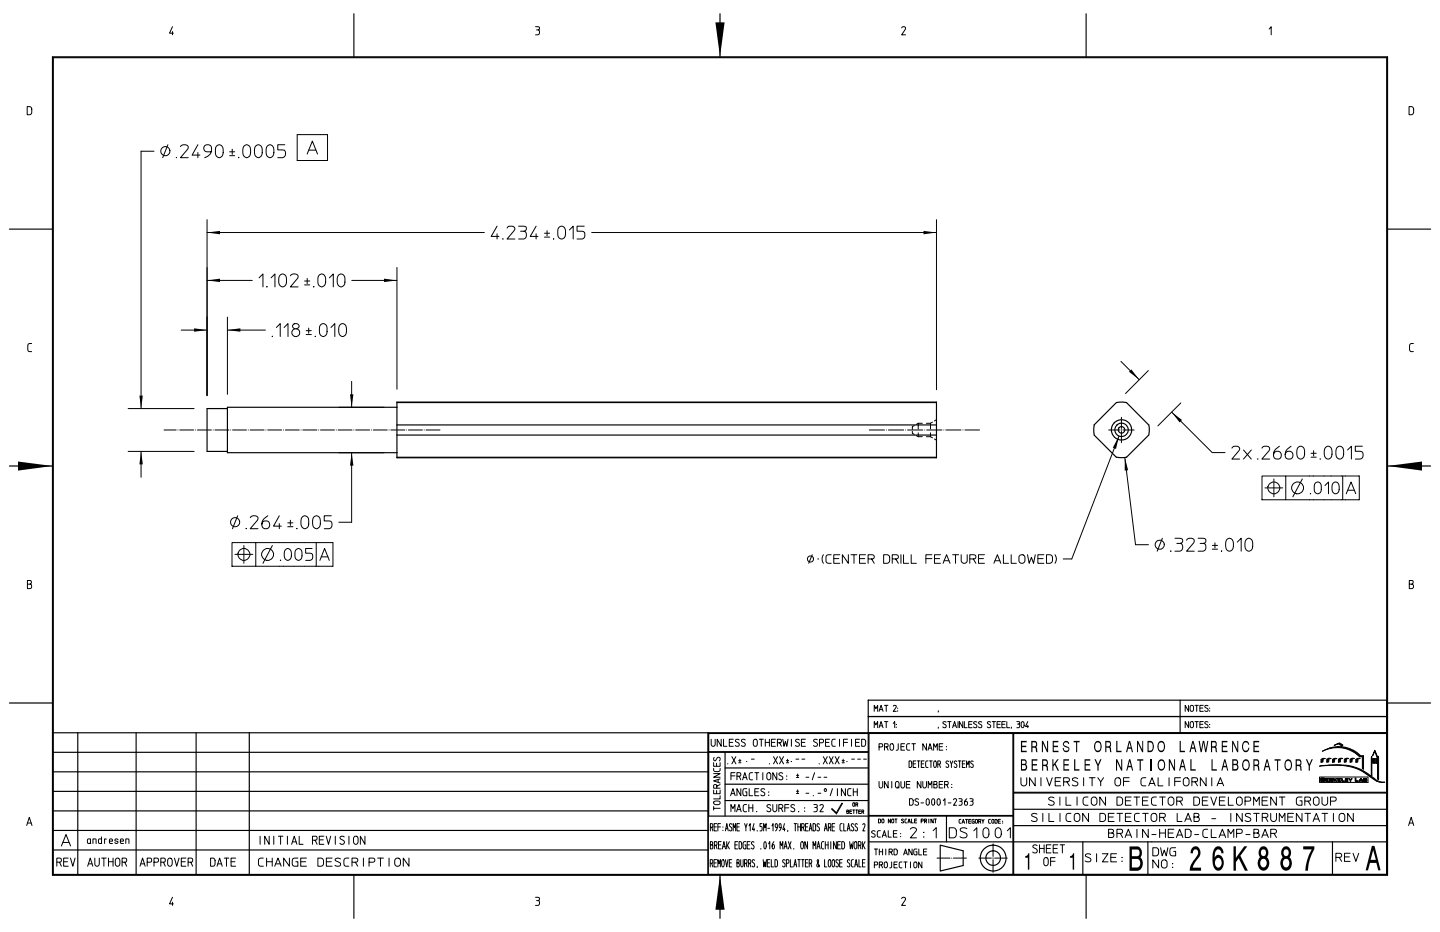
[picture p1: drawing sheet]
<svg xmlns="http://www.w3.org/2000/svg" width="432mm" height="279mm" viewBox="0 0 432 279" stroke-linecap="round" stroke-linejoin="round" font-family="sans-serif">
<g fill="#000">
<path d="M214.5 6.7h2.8l-1.4 10.3z" fill-rule="evenodd"/>
<path d="M62.1 69.7l3.9-.5v1z" fill-rule="evenodd"/>
<path d="M276.9 69.2l3.9 .5-3.9 .5z" fill-rule="evenodd"/>
<path d="M58.2 98.4l3.9 .6-3.9 .4z" fill-rule="evenodd"/>
<path d="M62.1 84.1l3.9-.6v1.1z" fill-rule="evenodd"/>
<path d="M68.2 99l3.9-.6v1z" fill-rule="evenodd"/>
<path d="M115.1 83.5l3.9 .6-3.9 .5z" fill-rule="evenodd"/>
<path d="M338.5 111.4l.7-.7 2.4 3.1z" fill-rule="evenodd"/>
<path d="M5.4 138.4l10.3 1.3-10.3 1.4z" fill-rule="evenodd"/>
<path d="M42.3 135.3l.5 3.9h-1z" fill-rule="evenodd"/>
<path d="M41.8 118.6h1l-.5 3.9z" fill-rule="evenodd"/>
<path d="M105.4 135.7l.6 3.9h-1z" fill-rule="evenodd"/>
<path d="M105 118.2h1l-.6 3.9z" fill-rule="evenodd"/>
<path d="M335.5 130.8l-.9 3.8-.9-.4z" fill-rule="evenodd"/>
<path d="M337.3 137.2l1 3.8-1 .1z" fill-rule="evenodd"/>
<path d="M351.3 123.5l3.1 2.4-.7 .7z" fill-rule="evenodd"/>
<path d="M416.1 139.7l10.3-1.3v2.7z" fill-rule="evenodd"/>
<path d="M306.1 227.6v3.4h1.2a1.26 1.26 0 0 0 .4-1.9 .98 .98 0 0 0-.4-1.5zM306.5 229.4v1.2h.7a.65 .65 0 0 0 .4-.6 .65 .65 0 0 0-.4-.6zM306.5 228v1h.7a.51 .51 0 0 0 .4-.5 .51 .51 0 0 0-.4-.5z" fill-rule="evenodd"/>
<path d="M306.1 222.1h1.8v.4h-1.4v1.1h1.2v.4h-1.2v1.1h1.4v.4h-1.8z" fill-rule="evenodd"/>
<path d="M309.6 222.5v1.2h.6a.61 .61 0 0 0 .5-.6 .61 .61 0 0 0-.5-.6zM309.2 222.1h1.1a1.06 1.06 0 0 1 .4 1.8l.3 .4 .1 1.2h-.4l-.1-1.1-.4-.2h-.6v1.3h-.4z" fill-rule="evenodd"/>
<path d="M309.4 227.6h1.7v.4h-1.4v1.1h1.2v.4h-1.2v1.1h1.4v.4h-1.7z" fill-rule="evenodd"/>
<path d="M312.4 222.1h.4l1.2 2.7v-2.7h.3v3.4h-.4l-1.2-2.7v2.7h-.3z" fill-rule="evenodd"/>
<path d="M312.8 228v1.2h.6a.62 .62 0 0 0 .5-.6 .62 .62 0 0 0-.5-.6zM312.5 227.6h1a1.07 1.07 0 0 1 .4 1.8l.3 .4 .1 1.2h-.4l-.1-1.1-.4-.2h-.6v1.3h-.3z" fill-rule="evenodd"/>
<path d="M315.7 222.1h1.7v.4h-1.4v1.1h1.3v.4h-1.3v1.1h1.4v.4h-1.7z" fill-rule="evenodd"/>
<path d="M315.6 227.6h.3v1.6l1.1-1.6h.5l-1 1.4 1.1 2h-.5l-.8-1.7-.4 .5v1.2h-.3z" fill-rule="evenodd"/>
<path d="M319.1 222.3a.93 .93 0 0 1 1-.1 .93 .93 0 0 1 .5 .8h-.3a.61 .61 0 0 0-.8-.5 .61 .61 0 0 0-.2 1l.7 .3a.91 .91 0 0 1 .3 1.5 .91 .91 0 0 1-1.5-.5l-.1-.6h.3a.68 .68 0 0 0 .6 .9 .68 .68 0 0 0 .7-.8 1.5 1.5 0 0 1-1.6-1.5z" fill-rule="evenodd"/>
<path d="M318.9 227.6h1.7v.4h-1.4v1.1h1.3v.4h-1.3v1.1h1.4v.4h-1.7z" fill-rule="evenodd"/>
<path d="M322.1 227.6h.3v3h1.3v.4h-1.6z" fill-rule="evenodd"/>
<path d="M321.9 222.1h1.8v.4h-.7v3h-.3v-3h-.8z" fill-rule="evenodd"/>
<path d="M325.2 227.6h1.7v.4h-1.4v1.1h1.3v.4h-1.3v1.1h1.5v.4h-1.8z" fill-rule="evenodd"/>
<path d="M328.7 222.2a2 2 0 0 0 .4 3.3 1.86 1.86 0 0 0 .7-3.2l-.5-.2zM328.6 222.8l-.2 .6a1.07 1.07 0 0 0 0 1.1 1.07 1.07 0 0 0 1.1 .5 1.5 1.5 0 0 0-.2-2.4z" fill-rule="evenodd"/>
<path d="M328.2 227.6h.4l.6 1.5 .7-1.5h.4l-.9 2v1.4h-.3v-1.4z" fill-rule="evenodd"/>
<path d="M331.8 222.5v1.2h.6a.61 .61 0 0 0 .5-.6 .61 .61 0 0 0-.5-.6zM331.4 222.1h1.1a1.09 1.09 0 0 1 .4 1.8l.4 1.6h-.4l-.2-1.1-.3-.2h-.6v1.3h-.4z" fill-rule="evenodd"/>
<path d="M334.6 227.6h.4l1.2 2.7v-2.7h.3v3.4h-.3l-1.2-2.6v2.6h-.4z" fill-rule="evenodd"/>
<path d="M334.7 222.1h.4v3h1.2v.4h-1.6z" fill-rule="evenodd"/>
<path d="M338.5 222.1l-.9 3.4h.4l.2-1h1l.2 1h.4l-.9-3.4zM338.7 222.7l-.4 1.3h.8z" fill-rule="evenodd"/>
<path d="M338.6 227.6l-.9 3.4h.3l.3-1h.9l.3 1h.3l-.9-3.4zM338.7 228.2l-.3 1.4h.7z" fill-rule="evenodd"/>
<path d="M341 222.1h.3l1.2 2.7v-2.7h.3v3.4h-.3l-1.3-2.7v2.7h-.2z" fill-rule="evenodd"/>
<path d="M341 227.6h1.8v.4h-.7v3h-.4v-3h-.7z" fill-rule="evenodd"/>
<path d="M344.1 222.1v3.4h.8a1.88 1.88 0 0 0 1.1-1.7 1.88 1.88 0 0 0-1.1-1.7zM344.4 222.6v2.4a1.28 1.28 0 0 0 1.3-.7 1.28 1.28 0 0 0-.2-1.4l-.3-.3z" fill-rule="evenodd"/>
<path d="M347.4 222.5a1.84 1.84 0 0 0 .9 3 1.88 1.88 0 0 0 1.1-1.7 1.88 1.88 0 0 0-1.1-1.7zM347.8 222.7a1.4 1.4 0 0 0 .5 2.3 1.43 1.43 0 0 0 0-2.4z" fill-rule="evenodd"/>
<path d="M347.7 227.8a2.06 2.06 0 0 0 .5 3.2 1.88 1.88 0 0 0 .7-3.2l-.6-.2zM347.8 228.2a1.43 1.43 0 0 0 .5 2.4 1.42 1.42 0 0 0 0-2.5z" fill-rule="evenodd"/>
<path d="M350.5 227.6h.3l1.3 2.7v-2.7h.3v3.4h-.4l-1.2-2.6v2.6h-.3z" fill-rule="evenodd"/>
<path d="M353.7 222.1h.4v3h1.2v.4h-1.6z" fill-rule="evenodd"/>
<path d="M354.4 227.6l-.8 3.4h.3l.3-1h.8l.3 1h.3l-.8-3.4zM354.6 228.2l-.4 1.4h.8z" fill-rule="evenodd"/>
<path d="M356.9 227.6h.4v3h1.2v.4h-1.6z" fill-rule="evenodd"/>
<path d="M357.5 222.1l-.8 3.4h.3l.3-1h.9l.2 1h.4l-.9-3.4zM357.7 222.7l-.3 1.3h.7z" fill-rule="evenodd"/>
<path d="M359.4 222.1h.4l.4 2.7 .5-2.7h.4l.5 2.7 .4-2.7h.3l-.6 3.4h-.3l-.5-2.9-.5 2.9h-.4z" fill-rule="evenodd"/>
<path d="M363.3 227.6h.3v3h1.3v.4h-1.6z" fill-rule="evenodd"/>
<path d="M363.5 222.5v1.2h.6a.61 .61 0 0 0 .5-.6 .61 .61 0 0 0-.5-.6zM363.1 222.1h1.1a1.06 1.06 0 0 1 .4 1.8l.2 .4 .2 1.2h-.4l-.1-1.1-.5-.2h-.5v1.3h-.4z" fill-rule="evenodd"/>
<path d="M367.1 227.6l-.9 3.4h.3l.3-1h.9l.3 1h.3l-.8-3.4zM367.3 228.2l-.4 1.4h.8z" fill-rule="evenodd"/>
<path d="M366.4 222.1h1.7v.4h-1.4v1.1h1.2v.4h-1.2v1.1h1.4v.4h-1.7z" fill-rule="evenodd"/>
<path d="M369.5 222.1h.3l1.2 2.7v-2.7h.3v3.4h-.3l-1.3-2.7v2.7h-.2z" fill-rule="evenodd"/>
<path d="M369.5 227.6v3.4h1.2a1.28 1.28 0 0 0 .4-1.9 .95 .95 0 0 0-.4-1.5zM369.9 229.4v1.2h.7a.65 .65 0 0 0 .4-.6 .65 .65 0 0 0-.4-.6zM369.9 228v1h.7a.54 .54 0 0 0 0-1z" fill-rule="evenodd"/>
<path d="M373 227.8a1.92 1.92 0 0 0 .7 3.2 1.91 1.91 0 0 0 1.1-1.7 1.91 1.91 0 0 0-1.1-1.7zM373.1 228.3l-.2 .3a1.28 1.28 0 0 0 .8 2 1.46 1.46 0 0 0 0-2.5z" fill-rule="evenodd"/>
<path d="M373 222.3a1.04 1.04 0 0 1 1.1-.1 1.04 1.04 0 0 1 .5 1l-.3 .1a.81 .81 0 0 0-1-.7 .81 .81 0 0 0-.6 1.1 .89 .89 0 0 0 .3 1.1 .89 .89 0 0 0 1.2-.1l.1-.5h.3a1.11 1.11 0 0 1-1 1.3 1.11 1.11 0 0 1-1.1-1.3v-1.2z" fill-rule="evenodd"/>
<path d="M376.2 228v1.2h.6a.61 .61 0 0 0 .5-.6 .61 .61 0 0 0-.5-.6zM375.8 227.6h1.1a1.11 1.11 0 0 1 .4 1.8l.4 1.6h-.4l-.1-1.1-.5-.2h-.5v1.3h-.4z" fill-rule="evenodd"/>
<path d="M375.8 222.1h1.8v.4h-1.4v1.1h1.2v.4h-1.2v1.1h1.4v.4h-1.8z" fill-rule="evenodd"/>
<path d="M379.8 227.6l-.9 3.4h.3l.3-1h.9l.2 1h.4l-.9-3.4zM379.9 228.2l-.3 1.4h.7z" fill-rule="evenodd"/>
<path d="M382.2 227.6h1.8v.4h-.7v3h-.4v-3h-.7z" fill-rule="evenodd"/>
<path d="M385.7 227.8a1.92 1.92 0 0 0 .7 3.2 1.96 1.96 0 0 0 .1-3.4zM385.8 228.2v.1a1.41 1.41 0 0 0 .6 2.3 1.36 1.36 0 0 0 .7-1.3 1.36 1.36 0 0 0-.9-1.2z" fill-rule="evenodd"/>
<path d="M388.9 228v1.2h.6a.61 .61 0 0 0 .5-.6 .61 .61 0 0 0-.5-.6zM388.5 227.6h1.1a1.07 1.07 0 0 1 .4 1.8l.2 .4 .2 1.2h-.4l-.1-1.1-.5-.2h-.5v1.3h-.4z" fill-rule="evenodd"/>
<path d="M391.6 227.6h.4l.6 1.5 .7-1.5h.4l-.9 2v1.4h-.4v-1.4z" fill-rule="evenodd"/>
<path d="M396.1 227.6l.7-.3 .6 .1-.6 .1-.1 .9-.6 .2z" fill-rule="evenodd"/>
<path d="M397.5 233.4h.9l-.7 .2v.2h.4l-.4 .1v.2l.7 .1h-.9z" fill-rule="evenodd"/>
<path d="M397.9 227.6l.7-.3 .5 .1-.6 .1-.1 .9-.6 .1z" fill-rule="evenodd"/>
<path d="M399.6 227.6l.6-.3 .6 .1-.6 .1v1l-.6 .1z" fill-rule="evenodd"/>
<path d="M399.9 233.4h.2v.4l.8-.4-.6 .4 .6 .4-.8-.3v.3h-.2z" fill-rule="evenodd"/>
<path d="M401.1 233.4h.9l-.6 .2v.2h.3l-.3 .1v.2l.6 .1h-.9z" fill-rule="evenodd"/>
<path d="M402.3 233.4h.2v.7l.7 .1h-.9z" fill-rule="evenodd"/>
<path d="M401.4 227.6l.7-.3 .5 .1-.6 .1-.1 .9-.6 .1z" fill-rule="evenodd"/>
<path d="M400.1 223.4l1.5-.7 1.1 .6-.4 .5-1.1-.8z" fill-rule="evenodd"/>
<path d="M403.4 233.4h.8l-.6 .2v.2h.4l-.4 .1v.2l.6 .1h-.8z" fill-rule="evenodd"/>
<path d="M403.1 227.6l.8-.3 .5 .1-.6 .1-.1 .9-.6 .1z" fill-rule="evenodd"/>
<path d="M404.4 233.4l.6 .4 .5-.4-.4 .5v.3h-.3v-.3z" fill-rule="evenodd"/>
<path d="M396.5 225.2a9.4 9.4 0 0 1 11.5 1.4h.9v4l-.4-.2v-3.5h-.8a9.6 9.6 0 0 0-11.2-1.7z" fill-rule="evenodd"/>
<path d="M404.8 227.6l.6-.3 .7 .1-.6 .1-.1 .9-.6 .1z" fill-rule="evenodd"/>
<path d="M406.4 233.3h.2v.8h.7v.1h-.9z" fill-rule="evenodd"/>
<path d="M406.6 227.6l.6-.3 .6 .1-.6 .1-.1 1-.6 .1z" fill-rule="evenodd"/>
<path d="M395.6 229.7a19.5 19.5 0 0 1 13.9 1.8l2.6 1.9a3.9 3.9 0 0 0 3.1 1.1l-.4 .1a5.9 5.9 0 0 1-4.6-2.2 15.5 15.5 0 0 0-11.5-3z" fill-rule="evenodd"/>
<path d="M411.3 226.7l.1 5.7-.2-.2z" fill-rule="evenodd"/>
<path d="M411.6 227.4l.3 .1-.1 1.3h-.2z" fill-rule="evenodd"/>
<path d="M412.1 227.4h.3l-.1 1.4-.2-.1z" fill-rule="evenodd"/>
<path d="M412.6 227.4h.3l-.2 1.5z" fill-rule="evenodd"/>
<path d="M412.3 224.9l.7 1.9v.3l-.8-1.8-.6 1.4z" fill-rule="evenodd"/>
<path d="M413.2 226.7l.2 7.1-.3-.2v-6.4z" fill-rule="evenodd"/>
<path d="M338.7 253.8v7.3h2.4a2.43 2.43 0 0 0 .9-4.1 2.16 2.16 0 0 0-.9-3.2zM339.4 257.5v2.6h1.7a1.39 1.39 0 0 0 .8-1.3 1.39 1.39 0 0 0-.8-1.3zM339.4 254.7v2h1.7a1.11 1.11 0 0 0 .6-1 1.11 1.11 0 0 0-.6-1z" fill-rule="evenodd"/>
<path d="M364.8 257.4a1.58 1.58 0 0 0-.5 1.5 1.58 1.58 0 0 0 1.2 1.2 1.56 1.56 0 0 0 .8-1.6 1.56 1.56 0 0 0-1.1-1.3zM364.3 254.2a1.59 1.59 0 0 1 1.9-.2 1.59 1.59 0 0 1 .7 1.8h-.6a.99 .99 0 0 0-1-1.2 .99 .99 0 0 0-1 1.2l-.1 1.3a1.37 1.37 0 0 1 1.6-.7 1.37 1.37 0 0 1 1 1.3 2.27 2.27 0 0 1-1.6 3.3 2.75 2.75 0 0 1-1.6-3.3l.1-2.1z" fill-rule="evenodd"/>
<path d="M369.9 253.7h.7v3.5l2.5-3.5h.9l-2.1 2.8 2.3 4.5h-.9l-1.9-3.7-.8 1.2v2.5h-.7z" fill-rule="evenodd"/>
<path d="M378.3 254.9a1.01 1.01 0 0 0-.1 1.2 1.01 1.01 0 0 0 1 .4 1.01 1.01 0 0 0 .4-1.2 1.01 1.01 0 0 0-1.1-.6zM378.4 257.6a1.28 1.28 0 0 0-.5 1.5 1.28 1.28 0 0 0 1.4 .8 1.28 1.28 0 0 0 .5-1.5 1.28 1.28 0 0 0-1.4-.8zM378 254.1l-.6 1.3 .4 1.6a2.33 2.33 0 0 0-.6 2.4 2.33 2.33 0 0 0 1.9 1.6 2.43 2.43 0 0 0 .8-4 2 2 0 0 0-1.2-3.3z" fill-rule="evenodd"/>
<path d="M385.3 254.7a1.01 1.01 0 0 0-.4 1.2 1.01 1.01 0 0 0 1.1 .6 1.01 1.01 0 0 0 .4-1.2 1.01 1.01 0 0 0-1.1-.6zM385 257.8a1.36 1.36 0 0 0 .8 2.2 1.35 1.35 0 0 0 .8-1.4 1.35 1.35 0 0 0-1.1-1.1zM384.8 254.1l-.6 1.3v.9l.4 .7a2.33 2.33 0 0 0-.6 2.4 2.33 2.33 0 0 0 1.8 1.6 2.43 2.43 0 0 0 .9-4 1.97 1.97 0 0 0-1.2-3.3z" fill-rule="evenodd"/>
<path d="M390.8 253.7h3.3v.8a14.1 14.1 0 0 0-1.9 6.5h-.8l.1-1.4a14.8 14.8 0 0 1 1.8-5h-2.5z" fill-rule="evenodd"/>
<path d="M411.4 253.6l-1.9 7.3h.7l.6-2.2h1.9l.6 2.2h.7l-1.8-7.3zM411.8 254.8l-.8 3h1.6z" fill-rule="evenodd"/>
<path d="M215.9 262.4l1.4 10.3h-2.8z" fill-rule="evenodd"/>
<path d="M307.4 256.7l.6-.3 .3-.6h.3v4.9h-.4v-3.6h-.8z" fill-rule="evenodd"/>
<path d="M320.9 256.7l.6-.3 .3-.6h.3v4.9h-.4v-3.6h-.8z" fill-rule="evenodd"/>
<path d="M357.6 254.1a1.44 1.44 0 0 1 1.7-.2 1.44 1.44 0 0 1 .7 1.5l-.3 1.4-1.6 2.1-.5 1.2h2.6v.9h-3.4a8.4 8.4 0 0 1 2.3-4.6 .93 .93 0 0 0 .1-1.3 .93 .93 0 0 0-1.3-.2l-.2 .9h-.7l.1-.8z" fill-rule="evenodd"/>
</g>
<g fill="none" stroke="#000" stroke-width=".3">
<path d="M51.7 8l-.9 1.9h1.2M51.7 9.5v.9M160.6 8h.7a.48 .48 0 0 1 .5 .5 .48 .48 0 0 1-.4 .5 .85 .85 0 0 1-.1 1.4h-.7M160.9 9h.5M270.4 8.4a.59 .59 0 0 1 .8-.4 .59 .59 0 0 1 .2 .9l-1 1.5h1.1M380.6 8.7l.6-.7v2.4M8.1 32h.9l.5 .5v1.4l-.5 .5h-.9zM422.5 32h.8l.5 .5 .1 1.2-.2 .5-.4 .2h-.8zM46.2 45.3h-3.9v77.2M50.3 43.4l-1.5 3.9M52.9 47.3h.1M54.1 44a1.27 1.27 0 0 1 1.3-.6 1.27 1.27 0 0 1 1 .9l-2.3 3h2.3"/>
<path d="M59.3 43.4l-1.7 3.1h2.3M59.3 45.7v1.6M63.3 45.5h-1.3a1.15 1.15 0 0 1-.9-1.3 1.15 1.15 0 0 1 1.2-1 1.15 1.15 0 0 1 1.1 1.1v.7a2.39 2.39 0 0 1-2 2.3M65.1 43.7a1.18 1.18 0 0 1 1.3-.1 1.18 1.18 0 0 1 .5 1.2 1.79 1.79 0 0 1-1.1 2.5l-.4-.1a1.35 1.35 0 0 1-.8-1.4 2.05 2.05 0 0 1 .5-2.1zM68.9 46.7h1.5M68.9 45.5h1.5M69.6 44.7v1.6M71.5 47.3h.1M73.3 43.7a1.16 1.16 0 0 1 1.3-.1 1.16 1.16 0 0 1 .5 1.2 2.04 2.04 0 0 1-.7 2.4h-.8a2.59 2.59 0 0 1-.3-3.5zM76.8 43.7a1.16 1.16 0 0 1 1.3-.1 1.16 1.16 0 0 1 .5 1.2 2.04 2.04 0 0 1-.7 2.4h-.8a2.59 2.59 0 0 1-.3-3.5zM80.3 43.7a1.16 1.16 0 0 1 1.3-.1 1.16 1.16 0 0 1 .5 1.2 1.79 1.79 0 0 1-1.1 2.5l-.4-.1a2.59 2.59 0 0 1-.3-3.5zM85.4 43.4h-2.1v1.5l1.9 .1a1.35 1.35 0 0 1-.5 2.3h-1.4"/>
<path d="M89.1 40.4h9.1v7.7h-9.1zM92.1 46.2l1.6-3.9 1.5 3.9M92.6 45h2.1M62.1 69.7h83.1M62.1 65.9v52.7M149 67.8l-1.7 3.1h2.3M149 70.1v1.5M150.8 71.6h.1M152 68.4a1.27 1.27 0 0 1 1.3-.6 1.27 1.27 0 0 1 1.1 1l-2.4 2.8h2.4M155.5 67.8l1.9 .1a.77 .77 0 0 1 .4 .8 .77 .77 0 0 1-.7 .6 1.23 1.23 0 0 1 .8 1.2 1.23 1.23 0 0 1-.9 1.1h-1.5M156.1 69.3h1M160.8 67.8l-1.8 3.1h2.3"/>
<path d="M160.8 70.1v1.5M163.3 71.1h1.5M163.3 69.9h1.5M164 69.1v1.6M166 71.6h.1M167.5 68.3a1.16 1.16 0 0 1 1.5-.4 1.16 1.16 0 0 1 .6 1.4 2.04 2.04 0 0 1-.8 2.3h-.8a1.35 1.35 0 0 1-.7-1.4v-1.5zM170.7 68.9l1.2-1.1v3.8M175.2 67.8h-2.2v1.5l2 .1a1.33 1.33 0 0 1-.5 2.2h-1.5M177.4 69.7h103.4M280.8 65.9v50.9M54.3 99h7.8M62.1 84.1h13.5"/>
<path d="M68.2 99h11.4M68.2 95.1v23.1M77.7 83.3l1.1-1.2v3.9M80 86h.1M81.3 83.3l1.1-1.2v3.9M82.9 98.2l1.1-1.2v3.9M84.1 82.4a1.16 1.16 0 0 1 1.3 0 1.16 1.16 0 0 1 .5 1.2 1.92 1.92 0 0 1-.8 2.3l-.4 .1a2.17 2.17 0 0 1-.8-3.4zM85.2 98.2l1.2-1.2v3.9M87.1 82.7a1.27 1.27 0 0 1 1.3-.6 1.27 1.27 0 0 1 1 1l-2.3 2.9h2.3M87.9 97.3a.91 .91 0 0 1 1.2-.2 .91 .91 0 0 1 .4 1.1 .91 .91 0 0 1-1.3 .3 .91 .91 0 0 1-.3-1.2zM88.5 98.6a1.19 1.19 0 0 0-.8 1.8 1.19 1.19 0 0 0 2 0 1.19 1.19 0 0 0-.8-1.8M91.3 85.4h1.6"/>
<path d="M91.3 84.2h1.6M91.8 99.1h1.5M92.1 83.5v1.5M92.6 98.4v1.5M94.1 86h.1M95.8 82.4a1.18 1.18 0 0 1 1.3-.1 1.18 1.18 0 0 1 .5 1.3 1.79 1.79 0 0 1-1 2.4l-.5-.1a2.62 2.62 0 0 1-.3-3.5zM96.1 97.5a1.14 1.14 0 0 1 1.4-.4 1.14 1.14 0 0 1 .6 1.4 1.92 1.92 0 0 1-.8 2.3h-.7a1.35 1.35 0 0 1-.8-1.4v-1.5zM98.8 83.3l1.1-1.2v3.9M99.2 98.2l1.2-1.2v3.9M101.6 82.4a1.16 1.16 0 0 1 1.3 0 1.16 1.16 0 0 1 .5 1.2 1.92 1.92 0 0 1-.7 2.3l-.5 .1a2.17 2.17 0 0 1-.8-3.4zM101.9 97.5a1.14 1.14 0 0 1 1.4-.4 1.14 1.14 0 0 1 .6 1.4 2.04 2.04 0 0 1-.8 2.3h-.8a2.34 2.34 0 0 1-.4-3.3zM105.5 84.1h13.5"/>
<path d="M119 80.2v36.5M9.5 103h-.9l-.3 .7 .1 1.4 .2 .3h.9M81.6 100.9h.1M91.8 100.3h1.5M94.5 100.9h.1M105.4 114.3v7.8M336.1 108.3l5.5 5.5M344.3 111.1l-6.8 6.9M423.8 103l-1 .2-.1 .5 .1 1.5 1 .2M38.4 122.5h19.8M38.4 135.3h19.8M42.3 135.3v7.8"/>
<path d="M101.6 122.1h13.5M101.6 135.7h13.5M105.4 135.7v20.9h-3.8M273.6 127.9v.3M335.5 130.8l-14.1 36.8h-2.6M337.3 137.2l3.2 26.1h3.9M351.3 123.5l12.2 12.2h3.8M354.1 120.8l-6.9 6.9M369.4 134.3a1.27 1.27 0 0 1 1.3-.6 1.27 1.27 0 0 1 1 1l-2.3 2.9h2.3M372.9 134.9l2.3 2.7M375.2 134.9l-2.3 2.7M377.2 137.6h.1"/>
<path d="M378.4 134.3a1.26 1.26 0 0 1 1.3-.6 1.26 1.26 0 0 1 1 1l-2.3 2.9h2.3M383.6 133.8a2.55 2.55 0 0 0-1.4 3.5 1.19 1.19 0 0 0 1.8-.1 1.19 1.19 0 0 0-.5-1.8 1.19 1.19 0 0 0-1.6 .9M387.1 133.8a2.54 2.54 0 0 0-1.4 3.5 1.19 1.19 0 0 0 1.8-.1 1.19 1.19 0 0 0-.5-1.8 1.19 1.19 0 0 0-1.6 .9M389.1 134.2a1.16 1.16 0 0 1 1.5-.3 1.16 1.16 0 0 1 .6 1.3 2.04 2.04 0 0 1-.8 2.3h-.8a2.38 2.38 0 0 1-.5-3.3zM393.1 137.1h1.6M393.1 135.9h1.6M393.9 135.1v1.6M395.9 137.6h.1M397.4 134.2a1.14 1.14 0 0 1 1.4-.3 1.14 1.14 0 0 1 .6 1.3 2.04 2.04 0 0 1-.8 2.3h-.7a2.34 2.34 0 0 1-.5-3.3zM400.9 134.2a1.16 1.16 0 0 1 1.4-.3 1.16 1.16 0 0 1 .6 1.3 2.04 2.04 0 0 1-.8 2.3h-.7a2.38 2.38 0 0 1-.5-3.3zM404.1 134.9l1.1-1.1v3.8M408.5 133.8h-2.1v1.5h1.4a1.2 1.2 0 0 1 .9 1.2 1.2 1.2 0 0 1-.9 1.1h-1.4"/>
<path d="M71.3 154.6l-1.6 3.9M73.8 158.5h.1M75 155.2a1.26 1.26 0 0 1 1.3-.6 1.26 1.26 0 0 1 1.1 1l-2.4 2.9h2.4M80.3 154.6a2.55 2.55 0 0 0-1.5 3.6 1.19 1.19 0 0 0 1.9-.1 1.19 1.19 0 0 0-.5-1.8 1.19 1.19 0 0 0-1.7 .8M83.7 154.6l-1.7 3.1h2.3M83.7 157v1.5M86.3 157.9h1.5M86.3 156.7h1.5M87.1 156v1.5M89 158.5h.1M90.6 155.1a1.14 1.14 0 0 1 1.4-.4 1.14 1.14 0 0 1 .6 1.4 1.92 1.92 0 0 1-.8 2.3h-.8a2.34 2.34 0 0 1-.4-3.3zM94 155.1a1.16 1.16 0 0 1 1.4-.4 1.16 1.16 0 0 1 .7 1.4 2.04 2.04 0 0 1-.8 2.3h-.8a2.38 2.38 0 0 1-.5-3.3z"/>
<path d="M99.3 154.6h-2.1v1.6h2a1.35 1.35 0 0 1-.5 2.3h-1.5M378.4 142.7h7.2v7.1h-7.2zM379.3 146.3h5.3M382 143.6v5.3M385.6 142.7h22v7.1h-22M390.5 143.6l-2.8 5.3M392.9 148h.1M394.3 144.9a1.05 1.05 0 0 1 1.3-.3 1.05 1.05 0 0 1 .6 1.2 1.79 1.79 0 0 1-.7 2.2h-.7a2.06 2.06 0 0 1-.6-2.7zM397.3 145.6l1.1-1.1v3.5M399.7 144.9a1.05 1.05 0 0 1 1.3-.3 1.05 1.05 0 0 1 .6 1.2 1.92 1.92 0 0 1-.7 2.2h-.5a1.99 1.99 0 0 1-.7-3.1zM402.6 142.7v7.1M403.7 148l1.4-3.5 1.4 3.5"/>
<path d="M404.1 147h2M8.2 175.1h.8a.73 .73 0 0 1 .5 .7 .73 .73 0 0 1-.4 .7h-.9v-2.5l1.1 .2 .1 .5-.4 .4M69.6 162.7h7.1v7.1h-7.1zM70.4 166.2h5.4M73.1 163.5v5.4M76.7 162.7h23.1v7.1h-23.1M81.7 163.5l-2.9 5.4M84.1 168h.1M85.5 164.9a1.05 1.05 0 0 1 1.3-.4 1.05 1.05 0 0 1 .6 1.3 1.56 1.56 0 0 1-1.2 2.2 2.03 2.03 0 0 1-.7-3.1zM88.7 164.9a1.05 1.05 0 0 1 1.3-.4 1.05 1.05 0 0 1 .6 1.3 1.6 1.6 0 0 1-1 2.2l-.5-.1a2.09 2.09 0 0 1-.4-3zM93.6 164.4h-1.9v1.4h1.3a1.13 1.13 0 0 1 .8 1.1 1.13 1.13 0 0 1-.8 1.1h-1.3M94.8 162.7v7.1"/>
<path d="M95.9 168l1.4-3.6 1.4 3.6M96.3 166.9h2M243.6 166.3l-1.1 2.6M245.2 167.6h.1M246.9 166.3a2.26 2.26 0 0 0 0 2.6M249.2 166.3l-1.1 .1-.4 .7 .1 1.5 .6 .3h.8M250 167.5h1.5M251.8 166.3h-1.8v2.6h1.8M254.4 166.3v2.6l-1.8-2.6v2.6M255.2 166.3h.9v2.6M256.1 166.3h.9M257.7 167.5h1.6"/>
<path d="M259.5 166.3h-1.8v2.6h1.8M260.3 167.6v1.3M261.4 167.6h-1.1v-1.3h1.2a.64 .64 0 0 1 .7 .7 .64 .64 0 0 1-.8 .6l.7 1.3M265 166.3l1.3 .1 .4 .4v1.5l-.4 .5-1.3 .1zM267.5 167.6v1.3M268.6 167.6h-1.1v-1.3h1.3a.64 .64 0 0 1 .6 .7 .64 .64 0 0 1-.8 .6l.8 1.3M270.2 166.3v2.6M270.9 166.3v2.6h1.6M273.2 166.3v2.6h1.6M277.6 167.5h1.8M279.4 166.3h-1.8v2.6M280.2 167.5h1.6"/>
<path d="M282 166.3h-1.8v2.6h1.8M282.8 168.9l1-2.6 1.1 2.6M283.1 168.1h1.5M285.6 166.3h.9v2.6M286.5 166.3h.9M288.2 166.3v1.8a.91 .91 0 0 0 .9 .8 .91 .91 0 0 0 .9-.8v-1.8M290.8 167.6v1.3M291.9 167.6h-1.1v-1.3h1.2a.64 .64 0 0 1 .6 .7 .64 .64 0 0 1-.7 .6l.7 1.3M293.4 167.5h1.5M295.2 166.3h-1.8v2.6h1.8M298 168.9l1.1-2.6 1 2.6M298.3 168.1h1.5"/>
<path d="M300.9 166.3v2.6h1.5M303.2 166.3v2.6h1.6M305.7 166.6a.92 .92 0 0 1 1-.3 .92 .92 0 0 1 .6 .8v1a.91 .91 0 0 1-.9 .8 .91 .91 0 0 1-.9-.8zM308.1 166.3l.5 2.6 .7-1.8 .6 1.8 .5-2.6M311.2 167.5h1.6M313 166.3h-1.8v2.6h1.8M313.8 166.3h1l.7 .5 .1 1.3-.5 .7-1.3 .1zM316.4 166.3a2.26 2.26 0 0 1 0 2.6M348.5 161.4l-1.5 3.8M351 165.2h.1M352.3 161.4l2 .1a.77 .77 0 0 1 .3 .8 .77 .77 0 0 1-.7 .6 1.22 1.22 0 0 1 .8 1.2 1.22 1.22 0 0 1-.9 1.1h-1.5M352.9 162.9h1"/>
<path d="M355.8 162a1.22 1.22 0 0 1 1.3-.7 1.22 1.22 0 0 1 1 1l-2.3 2.9h2.3M359.3 161.4l1.9 .1a.77 .77 0 0 1 .4 .8 .77 .77 0 0 1-.8 .6 1.23 1.23 0 0 1 .8 1.2 1.23 1.23 0 0 1-.8 1.1h-1.5M359.9 162.9h.9M363.5 164.6h1.6M363.5 163.5h1.6M364.3 162.7v1.6M366.3 165.2h.1M368 161.6a1.18 1.18 0 0 1 1.3 0 1.18 1.18 0 0 1 .6 1.2 1.79 1.79 0 0 1-1.1 2.4l-.5-.1a2.62 2.62 0 0 1-.3-3.5zM371 162.5l1.2-1.1v3.8M373.8 161.6a1.16 1.16 0 0 1 1.3 0 1.16 1.16 0 0 1 .5 1.2 1.92 1.92 0 0 1-.7 2.3l-.5 .1a2.17 2.17 0 0 1-.8-3.3zM422.6 175.1h.8a.72 .72 0 0 1 .5 .7 .72 .72 0 0 1-.4 .7h-.9v-2.5l1.1 .2 .1 .5-.4 .4M262.1 218.2v-1.9l.5 1 .6-1v1.9"/>
<path d="M262.1 213.3v-1.8l.5 .9 .6-.9v1.8M263.6 218.2l.6-1.9 .6 1.9M263.6 213.3l.6-1.8 .6 1.8M263.8 217.6h.8M263.8 212.7h.8M265.2 216.3h.5v1.9M265.2 211.5h.5v1.8M265.7 216.3h.5M265.7 211.5h.5M267.9 216.9l.4-.6v1.9M267.9 211.7a.45 .45 0 0 1 .6-.2 .45 .45 0 0 1 .2 .6l-.8 1.2h.8M268.7 218h.1"/>
<path d="M268.7 217.2h.1M269.2 213.1h.1M269.2 212.3h.1M281.4 218l-.1 .3M281.4 213.1l-.1 .4M283.7 216.5a.47 .47 0 0 0-.6-.2 .47 .47 0 0 0-.2 .7l.6 .3a.53 .53 0 0 1 0 .8 .53 .53 0 0 1-.8-.2M284.2 216.3h.5v1.9M284.7 216.3h.5M285.6 218.2l.6-1.9 .6 1.9M285.8 217.6h.8M287.3 216.3v1.9M288.7 216.3v1.9l-1-1.9v1.9"/>
<path d="M289.2 216.3v1.9h.8M290.5 217.1h.9M291.5 216.3h-1v1.9h1M292.9 216.5a.45 .45 0 0 0-.6-.2 .45 .45 0 0 0-.2 .7l.6 .3a.53 .53 0 0 1 0 .8 .53 .53 0 0 1-.8-.2M294.4 216.5a.47 .47 0 0 0-.6-.2 .47 .47 0 0 0-.2 .7l.6 .3a.53 .53 0 0 1 0 .8 .53 .53 0 0 1-.8-.2M297 216.5a.47 .47 0 0 0-.6-.2 .47 .47 0 0 0-.2 .7l.6 .3a.53 .53 0 0 1 .1 .8 .53 .53 0 0 1-.8-.2M297.5 216.3h.5v1.9M298 216.3h.5M299 217.1h.9M300 216.3h-1v1.9h1M300.4 217.1h.9M301.4 216.3h-1v1.9h1"/>
<path d="M301.9 216.3v1.9h.9M303.3 218l-.1 .3M304.9 216.3h.5a.37 .37 0 0 1 .4 .4 .37 .37 0 0 1-.3 .4 .6 .6 0 0 1 .3 .5 .6 .6 0 0 1-.4 .6h-.5M305.1 217.1h.4M306.3 216.5a.39 .39 0 0 1 .5-.2 .39 .39 0 0 1 .3 .4 .92 .92 0 0 1-.5 1.5 1.2 1.2 0 0 1-.3-1.7zM308.2 216.3l-.7 1.5h.9M308.2 217.4v.8M356.4 216.3v1.9l-1-1.9v1.9M356.4 211.5v1.8l-1-1.8v1.8M357 216.5a.5 .5 0 0 1 .6-.1 .5 .5 0 0 1 .3 .5v.7a.51 .51 0 0 1-.5 .6 .51 .51 0 0 1-.5-.6zM357 211.6a.52 .52 0 0 1 .6-.1 .52 .52 0 0 1 .3 .5v.7a.51 .51 0 0 1-.5 .6 .51 .51 0 0 1-.5-.6zM358.3 216.3h.5v1.9"/>
<path d="M358.3 211.5h.5v1.8M358.8 216.3h.5M358.8 211.5h.5M359.8 217.1h.9M359.8 212.3h.9M360.8 216.3h-1v1.9h1M360.8 211.5h-1v1.8h1M362.2 216.5a.47 .47 0 0 0-.6-.2 .47 .47 0 0 0-.2 .7l.7 .3a.53 .53 0 0 1 0 .8 .53 .53 0 0 1-.9-.2M362.2 211.6a.47 .47 0 0 0-.6-.2 .47 .47 0 0 0-.2 .7l.7 .3a.53 .53 0 0 1 0 .9 .53 .53 0 0 1-.9-.3M362.7 218h.1M362.7 217.2h.1M362.7 213.1h.1"/>
<path d="M362.7 212.3h.1M213.3 221.6v1.5a.6 .6 0 0 0 .6 .6 .6 .6 0 0 0 .6-.6v-1.5M214 236.9v1h1.9v-1M214 231.9h1.9l-1.9 1.1h1.9M214 230.4v.6l.6 .3 1.2-.2 .1-.7M214 228.6v1.1h1.9v-1.1M214.2 227a.49 .49 0 0 0-.2 .7 .49 .49 0 0 0 .7 .2l.3-.6a.56 .56 0 0 1 .9-.1 .56 .56 0 0 1-.2 .9M214.9 228.8v.9M214.9 237v.9M214.9 236.3h1M215.3 233.7v.8M215.9 238.5v1h-1.9"/>
<path d="M215.9 235.2l-1 .5a.48 .48 0 0 0-.4-.5 .48 .48 0 0 0-.5 .3v.8h.9v-.6M215.9 233.5l-1.9 .6 1.9 .6M216.3 221.6v2.1l-1.2-2.1v2.1M217 221.6v2.1h1M218.2 229h.1M218.7 222.6h1M219.1 238.5l.7-2.1 .7 2.1M219.2 232.6h1.2M219.3 237.9h.9M219.5 226.8l1.2 2.2M219.9 221.6h-1.2v2.1h1.2M220.4 231.6h-1.2v2.2"/>
<path d="M220.7 226.8l-1.2 2.2M221 232.7v1.1M221.5 228.7h.7M221.5 228h.7M221.7 221.8a.54 .54 0 0 0-.8-.2 .54 .54 0 0 0-.2 .8l.7 .3a.63 .63 0 0 1 0 1 .63 .63 0 0 1-.9-.2M221.7 232.7h-.7v-1.1h.8a.54 .54 0 0 1 .4 .6 .54 .54 0 0 1-.5 .5l.4 1.1M221.9 227.6v.9M222.1 236.4v2.1l-1.1-2.1v2.1M222.7 233.8l.6-2.2 .7 2.2M222.9 233.1h.9M223.4 221.8a.54 .54 0 0 0-.7-.2 .54 .54 0 0 0-.2 .8l.7 .3a.63 .63 0 0 1 0 1 .63 .63 0 0 1-.9-.2M223.9 228.3h.1"/>
<path d="M223.9 236.4l-.8 .1-.4 .6 .2 1.3 1 .1v-1.1h-.4M224.6 236.4v2.1h1.1M225.3 227.6h.9M225.7 231.6l-.8 .1-.3 .6 .1 1.2 .4 .3h.6M226.1 221.8a.58 .58 0 0 1 .7-.1 .58 .58 0 0 1 .3 .5v.9a.6 .6 0 0 1-.6 .6 .6 .6 0 0 1-.6-.6zM226.3 231.6h.6v2.2M226.3 237.4h1.1M226.9 231.6h.6M227.5 236.4h-1.2v2.1h1.2M227.7 221.6h.6v2.1M228.3 221.6h.6M228.7 231.6v2.2"/>
<path d="M229.3 236.6a.54 .54 0 0 0-.7-.2 .54 .54 0 0 0-.2 .8l.7 .4a.62 .62 0 0 1 0 .9 .62 .62 0 0 1-1-.2M229.5 221.6v2.1M229.5 222.6h1.2M230.2 231.8a.59 .59 0 0 1 .6-.1 .59 .59 0 0 1 .3 .6v.8a.61 .61 0 0 1-.6 .7 .61 .61 0 0 1-.6-.7zM230.5 238.4h.1M230.5 237.5h.1M230.7 229h.1M230.7 221.6v2.1M231.3 222.6h1M232 226.8l1.2 2.2M232.5 221.6h-1.2v2.1h1.2M232.9 231.6v2.2l-1.2-2.2v2.2"/>
<path d="M233.1 222.7v1M233.2 226.8l-1.2 2.2M233.8 226.8l1.1 2.2M233.8 222.7h-.7v-1.1h.8a.54 .54 0 0 1 .4 .6 .54 .54 0 0 1-.5 .5l.5 1M234.7 231.8a.55 .55 0 0 0-.7-.1 .55 .55 0 0 0-.2 .7l.7 .4a.62 .62 0 0 1 0 .9 .62 .62 0 0 1-1-.2M234.7 221.6l.4 2.1 .4-1.5 .4 1.5 .4-2.1M234.9 226.8l-1.1 2.2M235.8 228.7h.7M235.8 228h.7M235.9 233.6h.1M235.9 232.7h.1M236.1 227.6v.9"/>
<path d="M237.2 228.3h.1M237.3 221.6v2.1M238.7 227.6h.8M238.8 233.1h.7M238.8 232.4h.7M238.8 237.9h.7M238.8 237.2h.7M239.2 232v.9M239.2 236.8v.9M239.7 221.8a.54 .54 0 0 0-.8-.2 .54 .54 0 0 0-.2 .8l.8 .3a.63 .63 0 0 1 0 1 .63 .63 0 0 1-1-.2M240.3 222.6h1M240.5 227.6h.8"/>
<path d="M241.5 221.6h-1.2v2.1h1.2M241.7 233h.8M241.7 237.8h.8M243.9 238.5h.1M244.3 231.6l-.7 2.2M245.1 221.8a.53 .53 0 0 0-.8-.2 .53 .53 0 0 0-.1 .8l.7 .3a.62 .62 0 0 1 0 1 .62 .62 0 0 1-1-.2M245.3 233h.8M245.3 237.8h.8M245.6 229h.1M245.7 222.7h.9a.55 .55 0 0 0 .4-.6 .55 .55 0 0 0-.4-.5h-.9v2.1M246.9 226.8l1.2 2.2M247.1 233h.8"/>
<path d="M247.5 222.6h1.1M248.1 226.8l-1.2 2.2M248.7 226.8l1.1 2.2M248.7 221.6h-1.2v2.1h1.2M249.6 236.4l-.6 2.1M249.8 226.8l-1.1 2.2M250.4 226.8l1.2 2.2M250.5 221.6l-.8 .1-.3 .5 .2 1.4 .9 .1M251.1 236.4v2.1M251.6 226.8l-1.2 2.2M251.7 221.6v2.1M252.5 228.7h.7"/>
<path d="M252.5 228h.7M252.8 227.6v.9M252.9 222.6h1.2M253.5 236.4v2.1l-1.2-2.1v2.1M254 228.3h.1M254.1 221.6h-1.2v2.1M255.2 236.4l-.7 .1-.3 .6v1.2l.3 .2h.7M255.3 221.6v2.1M255.4 227.6h.8M255.9 236.4v2.1M255.9 237.4h1.2M256.5 222.6h1.1"/>
<path d="M257.1 236.4v2.1M257.2 227.6h.8M257.8 221.6h-1.3v2.1h1.3M258.4 221.6l.8 .1 .2 .2 .2 1.2-.4 .6h-.8zM259 227.6h.8M263.6 234.3v1.3a.55 .55 0 0 0 .5 .6 .55 .55 0 0 0 .6-.6v-1.3M263.6 223.9h.7a.49 .49 0 0 0 .4-.5 .49 .49 0 0 0-.4-.4h-.7v1.9M265.2 223.9v1M265.9 223.9h-.7v-.9h.8a.48 .48 0 0 1 .3 .5 .48 .48 0 0 1-.4 .4l.4 1M266.3 234.3v1.9l-1.1-1.9v1.9M267.1 223.1a.54 .54 0 0 1 .6-.1 .54 .54 0 0 1 .3 .5v.8a.55 .55 0 0 1-.6 .6 .55 .55 0 0 1-.5-.6zM267.4 234.3v1.9"/>
<path d="M268.8 234.3l.7 .2 .1 1.1a.55 .55 0 0 1-.6 .6 .55 .55 0 0 1-.5-.6v-.9zM269.3 235.8l.3 .4M269.3 223v1.5l-.1 .4h-.5M270.2 234.3v1.3a.55 .55 0 0 0 .5 .6 .55 .55 0 0 0 .6-.6v-1.3M270.2 223.8h.9M271.3 223h-1.1v1.9h1.1M271.8 235.2h.9M272.6 228.1l.6 .1 .2 .3v1.2l-.4 .4h-.4zM272.7 239.4h.6l.5 .4v1.2l-.5 .4h-.6zM272.8 223h-.7l-.2 .5v1.1l.9 .3M272.9 234.3h-1.1v1.9h1.1M273.4 223h.6v1.9"/>
<path d="M273.8 229h.7M274 223h.5M274.6 228.1h-.8v2h.8M275.1 228.1h.3v2M275.4 239.6a.49 .49 0 0 0-.7-.1 .49 .49 0 0 0-.1 .6l.6 .4a.57 .57 0 0 1 0 .9 .57 .57 0 0 1-.8-.2M275.4 228.1h.5M276.2 234.3v1.9l-1.1-1.9v1.9M276.3 229h.7M276.7 234.3v1.3a.55 .55 0 0 0 .6 .6 .55 .55 0 0 0 .5-.6v-1.3M277.1 228.1h-.8v2h.8M277.8 223v1.9l-1.1-1.9v1.9M277.9 239.6l.3-.2a1.32 1.32 0 0 1 0 2 1.14 1.14 0 0 1-.3-1.8z"/>
<path d="M278.3 224.9l.6-1.9 .6 1.9M278.3 228.1l-.5 .1-.2 .5 .1 1.2 .6 .2M278.3 236.2v-1.9l.6 1 .5-1v1.9M278.4 224.3h.9M278.7 228.1h.5v2M279.2 228.1h.3M279.5 239.6l.3-.2a.98 .98 0 0 1 .4 1.5 .42 .42 0 0 1-.4 .5 .42 .42 0 0 1-.4-.5zM280 224.9v-1.9l.5 1 .6-1v1.9M280 235.2h.6a.58 .58 0 0 1 .4 .5 .58 .58 0 0 1-.3 .5h-.7v-1.9l.9 .2 .1 .3-.4 .4M280.2 228.2l.5 .2 .1 1.1a.44 .44 0 0 1-.4 .6 .44 .44 0 0 1-.4-.6zM281.2 239.6l.3-.2a1.32 1.32 0 0 1 0 2 1.14 1.14 0 0 1-.3-1.8zM281.2 229.1v1"/>
<path d="M281.6 235.2h1M281.6 223.8h1M281.7 229.1h-.5v-1l.8 .2v.7l-.3 .1 .3 1M282.7 234.3h-1.1v1.9h1.1M282.7 223h-1.1v1.9h1.1M283.2 235.2v1M283.8 224.8h.1M283.8 223.9h.1M283.9 235.2h-.7v-.9h.8a.48 .48 0 0 1 .3 .5 .48 .48 0 0 1-.4 .4l.4 1M284.4 228.3a.41 .41 0 0 0-.6-.1 .41 .41 0 0 0 0 .6l.5 .3a.49 .49 0 0 1 .1 .8 .49 .49 0 0 1-.7-.1M284.9 228.1l.4 1v1M285.4 236.1h.1"/>
<path d="M285.4 235.2h.1M285.7 228.1l-.4 1M285.9 239.7a.47 .47 0 0 1 .7-.2 .47 .47 0 0 1 .2 .6l-.9 1.3h.9M286.9 228.3a.41 .41 0 0 0-.6-.1 .41 .41 0 0 0 0 .6l.5 .3a.5 .5 0 0 1 .1 .8 .5 .5 0 0 1-.8-.1M287.3 228.1h.5v2M287.5 239.4h.6a.39 .39 0 0 1 .4 .4 .39 .39 0 0 1-.3 .4 .69 .69 0 0 1-.1 1.2h-.6M287.8 228.1h.3M288.6 229h.7M289.4 228.1h-.8v2h.8M289.8 230.1v-2l.4 1.1 .4-1.1v2M289.9 239.4a1.33 1.33 0 0 0-.5 1.9 .54 .54 0 0 0 .7-.5 .54 .54 0 0 0-.8-.4l-.1 .3M290.8 239.4h.6a.39 .39 0 0 1 .4 .4 .39 .39 0 0 1-.3 .4 .69 .69 0 0 1-.1 1.2h-.6"/>
<path d="M291.8 228.3a.41 .41 0 0 0-.6-.1 .41 .41 0 0 0 0 .6l.5 .3a.49 .49 0 0 1 .1 .8 .49 .49 0 0 1-.8-.1M306.1 233.2v1.7a.88 .88 0 0 0 .9 .7 .88 .88 0 0 0 .9-.7v-1.7M310.4 233.2v2.4l-1.7-2.4v2.4M312.1 233.2v2.4M313.8 233.2l.9 2.4 .8-2.4M316.1 239.2a.84 .84 0 0 0-1-.3 .84 .84 0 0 0-.6 .8l1.3 .5a.67 .67 0 0 1 .2 1 .67 .67 0 0 1-.9 .2l-.7-.3M316.4 234.2h1.5M317.8 238.9v2.5M318.1 233.2h-1.7v2.4h1.7M318.9 234.4v1.2M319.7 238.9v2.5h1.4M319.9 234.4h-1v-1.2h1.2a.62 .62 0 0 1 .6 .7 .62 .62 0 0 1-.8 .5l.8 1.2"/>
<path d="M323 238.9v2.5M323.2 233.4a.99 .99 0 0 0-1.6 .3l1.3 .7a.67 .67 0 0 1 .2 .9 .67 .67 0 0 1-.9 .3l-.7-.3M324.9 233.2v2.4M326.2 238.9l-1 .1-.4 .7 .1 1.4 .5 .3h.8M326.6 233.2h.9v2.4M327.4 239.3a.85 .85 0 0 1 .9-.4 .85 .85 0 0 1 .6 .8v1a.85 .85 0 0 1-.8 .7 .85 .85 0 0 1-.9-.7zM327.5 233.2h.9M329.2 233.2l.9 1.2v1.2M330.9 233.2l-.8 1.2M331.5 238.9v2.5l-1.7-2.5v2.5M334.6 233.3a.84 .84 0 0 1 1.4 .6v1a.86 .86 0 0 1-.8 .7 .86 .86 0 0 1-.9-.7v-1zM334.9 238.9l1.2 .1 .4 .4 .1 1.3-.5 .6-1.2 .1z"/>
<path d="M336.9 234.2h1.7M338.6 233.2h-1.7v2.4M339.2 238.9h-1.7v2.5h1.7M340 238.9h.9v2.5M340.9 238.9h.8M343.6 233.2l-1.2 .1-.3 .6 .2 1.4 .3 .2 1 .1M344.3 238.9h-1.7v2.5h1.7M344.5 235.6l.9-2.4 1 2.4M344.8 234.9h1.3M346.7 238.9l-1 .1-.4 .7 .1 1.4 .6 .3h.7M347.3 233.2v2.4h1.4M347.7 238.9h.9v2.5"/>
<path d="M348.6 238.9h.8M350.6 233.2v2.4M350.6 239.1a.85 .85 0 0 1 1.4 .6v1a.87 .87 0 0 1-.9 .7 .87 .87 0 0 1-.8-.7v-1zM352.2 234.2h1.8M354 233.2h-1.8v2.4M355 233.5a.87 .87 0 0 1 .9-.3 .87 .87 0 0 1 .7 .7v1a.88 .88 0 0 1-.9 .7 .88 .88 0 0 1-.9-.7zM357.4 234.4v1.2M358 238.9l1.2 .1 .4 .4 .1 1.3-.5 .6-1.2 .1zM358.4 234.4h-1v-1.2h1.2a.63 .63 0 0 1 .5 .7 .63 .63 0 0 1-.7 .5l.7 1.2M361.7 233.2v2.4l-1.8-2.4v2.4M362.2 238.9h-1.7v2.5h1.7M363.1 238.9l.9 2.5 .8-2.5"/>
<path d="M363.4 233.2v2.4M364.9 235.6l1-2.4 1 2.4M365.3 234.9h1.3M367.4 238.9h-1.7v2.5h1.7M368.3 238.9v2.5h1.5M371 239.3a.85 .85 0 0 1 .9-.4 .85 .85 0 0 1 .6 .8v1a.87 .87 0 0 1-.9 .7 .87 .87 0 0 1-.8-.7zM380.2 238.9h-1.7v2.5h1.7M382.7 238.9v2.5l-1.7-2.5v2.5M383.6 238.9h.9v2.5M384.5 238.9h.8M390.4 238.9l-1.3 .1-.4 .7 .1 1.4 .6 .3h1v-1.3h-.6M394 239.3a.85 .85 0 0 1 .9-.4 .85 .85 0 0 1 .6 .8v1a.85 .85 0 0 1-.8 .7 .85 .85 0 0 1-.9-.7z"/>
<path d="M395.7 232.9h14.5v1.7h-14.5zM396.1 227.6v1l.6-.2 .1-.9 .6-.1h-.8l-.4 .2M396.1 234h1.1M396.1 234h.2M396.1 233.9h.2M396.1 233.8h1.1M396.1 233.7h1M396.1 233.6h1M396.1 233.6h.2M396.1 233.5h.2M396.1 233.4l1.1 .1M396.1 233.4h1.1"/>
<path d="M396.3 233.8v.3h.6M396.3 233.4v.3M396.4 238.9v1.8a.85 .85 0 0 0 .9 .7 .85 .85 0 0 0 .8-.7v-1.8M396.9 233.8v.2M396.9 233.4v.2M396.9 234h.3M396.9 233.9h.3M396.9 233.6h.3M397 233.3l.2 .2M397.1 234.2h-1M397.1 233.3h-1v.9h1l.1-.3-.1-.1M397.2 234.1h-1.1"/>
<path d="M397.2 233.5l-.1 .3M397.2 233.5h-.2M397.5 233.4h.9l-.7 .2v.2h.4l-.4 .1v.2l.7 .1h-.9zM397.9 227.6l-.1 .9 .6-.1 .1-.9 .6-.1-.7-.1-.5 .3M398.5 229.4l-2.8 .3a20.2 20.2 0 0 1 13.1 1.7M398.5 229.3l4.9 .1 2.4 .4M398.7 234.2h.2M398.7 234.1h.2M398.7 234h.2M398.7 233.8h.9M398.7 233.7h.2M398.7 233.6h.2"/>
<path d="M398.7 233.5h.9M398.9 233.6v.2h.4M399.1 234h.3M399.2 234l.3 .1M399.3 234.1h.3M399.3 234.2h.4M399.4 233.6v.2M399.4 233.6h.2M399.5 233.5l.1 .3-.3 .1M399.5 233.5l-.8-.1v.8l.2-.2 .8 .2-.4-.2M399.6 233.9h-.9M399.6 233.6h-.9"/>
<path d="M399.6 233.7l-.2 .1M399.9 233.4h.2v.4l.8-.4-.6 .4 .6 .4-.8-.3v.3h-.2zM400.1 223.4l1.5-.7 1.1 .6-.4 .5-1.1-.8zM400.8 227.4l-.6 .1v1l-.6 .1v-1M400.9 227.4h-.8l-.5 .2M401.1 233.4h.9l-.6 .2v.2h.3l-.3 .1v.2l.6 .1h-.9zM402.3 233.4h.2v.7l.7 .1h-.9zM402.6 227.4l-.8-.1-.4 .3-.1 .9 .6-.1 .1-.9 .6-.1M403.1 227.6v.9l.6-.1 .1-.9 .6-.1-.8-.1-.4 .3M403.4 233.4h.8l-.6 .2v.2h.4l-.4 .1v.2l.6 .1h-.8zM404.4 233.4l.6 .4 .5-.4-.4 .5v.3h-.3v-.3zM404.8 227.6v.9l.6-.1 .1-.9 .6-.1-.8-.1-.4 .3"/>
<path d="M405.8 229.8l2.3 .9M405.8 224.9a9.1 9.1 0 0 0-9.3 .3 9.6 9.6 0 0 1 11.2 1.7M405.8 224.9l2.2 1.7h.9v4l-.4-.2v-3.5h-.8M406.4 233.3h.2v.8h.7v.1h-.9zM406.6 227.6l.5-.2h.7l-.6 .1-.1 1-.6 .1zM407.6 234.1h.2M407.6 234.1h1M407.7 234h.9M407.7 233.9h.8M407.8 234.2h-.2M407.8 233.8h.2M407.8 233.7h.2"/>
<path d="M407.9 233.6h.4M407.9 233.9l.2-.3 .2 .3M408 233.5h.3M408 233.5h.2M408 233.4l.7 .8-.3-.1-.8 .1zM408 230.6l4.1 2.8a4 4 0 0 0 3.1 1.1h-.2a4.9 4.9 0 0 1-4.2-1.7l-2-1.3M408.2 233.7h.2M408.2 233.8h.2M408.4 234.1h.2M408.4 234.2h.3M408.9 234h.2M408.9 233.9h.9"/>
<path d="M408.9 233.7h.9M408.9 233.6h.2M408.9 233.6h.9M408.9 233.5h.9M409.1 233.9v.2h.4v-.2M409.1 233.6v.2M409.5 233.6v.2M409.6 234h.2M409.6 233.6h.2M409.6 233.5l.2 .1-.1 .2M409.7 233.5l-.8-.1v.8h.6M409.7 233.8l.2 .3"/>
<path d="M409.7 234.2h-.8M409.7 233.8h-.8M409.8 234.1h-.9M409.8 234.1l-.2 .1M409.8 234l-.2 .1M411.3 226.7l.1 5.7-.2-.2zM411.6 227.5v1.2M411.6 227.5h.3M411.6 228.7h.3M411.9 227.5v1.2M412.2 227.4l.2 .1-.1 1.3-.2-.1zM412.3 224.9l.7 1.9v.3l-.8-1.8-.6 1.4z"/>
<path d="M412.9 227.5v1.2M412.9 227.5h-.3v1.2h.3M413.2 226.7l.2 7.1-.3-.2v-6.4zM8 247.5l.8-2.5 .8 2.5M8.3 246.7h1M17 258.5v1.2M17.8 258.5h-.8v-1.3h1a.63 .63 0 0 1 .4 .7 .63 .63 0 0 1-.6 .6l.6 1.2M18.4 253.6l1.4-3.4 1.4 3.4M18.8 252.6h1.9M19.1 258.3h1.1M20.5 257.2h-1.4v2.5h1.4M21.1 257.2l.7 2.5 .7-2.5"/>
<path d="M26.3 259.7l.8-2.5 .7 2.5M26.5 259h1.1M27.1 252.5l-.3 .4-.5-.2 .1-1.2h.7l.1 1.4M27.9 252.9v-1.4h.8l.1 1.4M28.4 257.2v1.8a.67 .67 0 0 0 .7 .7 .67 .67 0 0 0 .7-.7v-1.8M30.4 250.9v2l-.8-.1v-1.1l.8-.2M30.5 257.2h.7v2.5M31.2 257.2h.7M31.9 251.6l-.5-.1v1.4M32.5 257.2v2.5M32.5 258.3h1.4M32.8 252.2h.9a.5 .5 0 0 0-.2-.7 .5 .5 0 0 0-.7 .2l.1 1.1 .8 .1"/>
<path d="M33.9 257.2v2.5M34.8 257.4a.68 .68 0 0 1 .8-.1 .68 .68 0 0 1 .3 .7v1a.69 .69 0 0 1-.6 .7 .69 .69 0 0 1-.7-.7v-1.3zM35.4 251.8a.44 .44 0 0 0-.6-.3 .44 .44 0 0 0-.2 .6l.7 .2a.46 .46 0 0 1-.3 .6 .46 .46 0 0 1-.6-.3M36.1 252.2h.9a.5 .5 0 0 0-.2-.7 .5 .5 0 0 0-.7 .2l.1 1.1 .8 .1M36.6 258.5v1.2M37.4 258.5h-.8v-1.3h.9a.63 .63 0 0 1 .5 .7 .63 .63 0 0 1-.6 .6l.6 1.2M37.7 252.9v-1.4h.9l.1 1.4M42 259.7l.8-2.5 .7 2.5M42.2 259h1.1M44.1 258.5h.9a.66 .66 0 0 0 .5-.6 .66 .66 0 0 0-.5-.7h-.9v2.5M46.2 258.5h.9a.66 .66 0 0 0 .4-.6 .66 .66 0 0 0-.4-.7h-.9v2.5M48.2 258.5v1.2"/>
<path d="M49 258.5h-.8v-1.3h.9a.63 .63 0 0 1 .5 .7 .63 .63 0 0 1-.6 .6l.6 1.2M50.5 257.4a.68 .68 0 0 1 .8-.1 .68 .68 0 0 1 .3 .7v1a.69 .69 0 0 1-.6 .7 .69 .69 0 0 1-.7-.7v-1.3zM52.3 257.2l.7 2.5 .7-2.5M54.4 258.3h1.1M55.7 257.2h-1.3v2.5h1.3M56.4 258.5v1.2M57.2 258.5h-.8v-1.3h.9a.63 .63 0 0 1 .5 .7 .63 .63 0 0 1-.6 .6l.6 1.2M63.1 257.2h.8l.6 .5v1.5l-.4 .4-1 .1zM65.1 259.7l.8-2.5 .7 2.5M65.3 259h1.1M67.2 257.2h.7v2.5M67.9 257.2h.7"/>
<path d="M69.3 258.3h1.1M70.7 257.2h-1.4v2.5h1.4M78 250.7v2.4M79 257.2l-1.1 .1-.4 .7 .1 1.4 .3 .2 1.1 .1M79.9 257.2v2.5M79.9 258.3h1.7M80.7 250.7v2.4l-1.3-2.4v2.4M81.6 257.2v2.5M82.1 250.7v2.4M82.4 259.7l1-2.5 .9 2.5M82.7 259h1.3M83.5 250.7h.6v2.4"/>
<path d="M84.1 250.7h.7M86.2 250.7v2.4M86.8 257.2v2.5l-1.7-2.5v2.5M87.5 253.1l.7-2.4 .8 2.4M87.7 252.4h1.1M89.3 257.2l-1.2 .1-.5 .7 .1 1.4 .6 .3h1v-1.4h-.6M89.7 250.7v2.4h1.2M90.2 258.3h1.5M91.9 257.2h-1.7v2.5h1.7M93.7 251.9v1.2M94.5 251.9h-.8v-1.2h1a.61 .61 0 0 1 .4 .6 .61 .61 0 0 1-.6 .6l.6 1.2M95.3 257.2l1.2 .1 .4 .4 .1 1.3-.5 .6-1.2 .1z"/>
<path d="M95.7 251.8h1.2M97.1 250.7h-1.4v2.4h1.4M97.8 250.7l.7 2.4 .7-2.4M97.9 258.3h1.4M99.6 257.2h-1.7v2.5h1.7M100.5 250.7v2.4M102.1 257.5a.99 .99 0 0 0-1.6 .3l1.3 .8a.66 .66 0 0 1 .2 .9 .66 .66 0 0 1-.9 .2l-.7-.3M103.2 250.9a.62 .62 0 0 0-.8-.2 .62 .62 0 0 0-.2 .8l.8 .5a.7 .7 0 0 1 0 1 .7 .7 0 0 1-1.1-.2M104.6 257.2l-1.1 .1-.4 .7 .1 1.4 .3 .2 1.1 .1M104.6 250.7v2.4M105.6 258.5v1.2M106.2 251a.68 .68 0 0 1 .7-.3 .68 .68 0 0 1 .5 .7v1a.69 .69 0 0 1-.7 .7 .69 .69 0 0 1-.7-.7z"/>
<path d="M106.5 258.5h-.9v-1.3h1.1a.62 .62 0 0 1 .6 .8 .62 .62 0 0 1-.8 .5l.8 1.2M109 257.2v2.5M109.4 250.7v2.4l-1.3-2.4v2.4M110.7 258.5h1.1a.62 .62 0 0 0 .6-.6 .62 .62 0 0 0-.6-.7h-1.1v2.5M113.2 257.2h.9v2.5M114.1 257.2h.9M116.7 257.2v2.5M118.7 257.4a.88 .88 0 0 1 1.4 .6v1a.88 .88 0 0 1-.9 .7 .88 .88 0 0 1-.8-.7v-1zM122.6 257.2v2.5l-1.7-2.5v2.5M213 258.8v1.1M213 253.3h.5a.83 .83 0 0 1 0 1.2h-.5v-2.2l.7 .2-.2 .8M213 248v1.1"/>
<path d="M213.4 258.8h-.4v-1.1l.7 .2a.61 .61 0 0 1-.3 .9l.3 1.1M213.4 248h-.4v-1.1l.7 .2a.61 .61 0 0 1-.3 .9l.3 1.1M214 241.8v.5M214.1 258.7h.7M214.1 240.3l1.2-.2a.55 .55 0 0 1 .6 .6 .55 .55 0 0 1-.6 .5h-.7a.54 .54 0 0 1-.6-.3 .54 .54 0 0 1 .1-.6zM214.1 247.9h.7M214.2 253.4v1.1M214.7 253.4h-.5v-1.1l.7 .2a.61 .61 0 0 1-.2 .9l.3 1.1M214.9 257.7h-.8v2.2h.8M214.9 246.9h-.8v2.2h.8M215.3 259.9v-2.2l.3 1.2 .4-1.2v2.2M215.3 247.9h.7"/>
<path d="M215.4 253.3h.7M215.9 242.3h-1.9v.6M216 246.9h-.7v2.2M216.3 252.3h-.9v2.2h.9M216.6 257.8l.3-.1 .2 .4v1.3a.37 .37 0 0 1-.3 .5 .37 .37 0 0 1-.4-.5zM216.6 254.5l.5-2.2 .5 2.2M216.7 253.8h.7M216.8 248.9h.1M216.8 247.9h.1M217.5 257.7l.4 2.2 .4-2.2M217.5 249.1l.4-2.2 .5 2.2M217.6 248.4h.6"/>
<path d="M217.9 252.3v2.2M218.1 253.4l-.2 .4M218.7 258.7h.6M218.7 252.3l-.6 1.1 .6 1.1M219.2 243.3v-2.1l.6 1.2 .6-1.2v2.1M219.4 257.7h-.7v2.2h.7M219.4 247.1a.42 .42 0 0 0-.6 0 .42 .42 0 0 0 0 .6l.5 .4a.48 .48 0 0 1 .2 .7 .48 .48 0 0 1-.8 0M219.9 249.1v-2.2l.3 1.2 .4-1.2v2.2M220.4 253.3h.7M220.9 243.3l.7-2.1 .6 2.1M221 258.7h.4a.88 .88 0 0 1 .1 1.2h-.5v-2.2l.6 .2-.2 .8M221 247.9h.7"/>
<path d="M221.1 242.7h.9M221.2 252.3h-.8v2.2h.8M221.6 252.3h.5l.3 .4v1.3l-.3 .5h-.5zM221.8 246.9h-.8v2.2h.8M222.1 257.7v1.5a.4 .4 0 0 0 .1 .6 .4 .4 0 0 0 .5-.1l.1-2M223.2 258.8v1.1M223.3 246.9l.4 1.1v1.1M223.7 252.3l-.7 .1-.2 .6 .1 1.2 .3 .3h.5v-1.2h-.4M223.7 258.8h-.5v-1.1l.7 .2 .1 .6-.3 .3 .3 1.1M223.9 241.2l-.8 .1-.3 .6 .1 1.2 .4 .2h.6M224 253.3h.8M224 246.9l-.3 1.1"/>
<path d="M224.4 258.8v1.1M224.5 241.2v2.1M224.5 242.2h1.2M224.6 247.6l.4-.7v2.2M224.8 258.8h-.4v-1.1l.7 .2v.7l-.3 .2 .3 1.1M224.9 252.3h-.9v2.2h.9M225.7 241.2v2.1M226.1 252.5a.43 .43 0 0 0-.6-.1 .43 .43 0 0 0 0 .7l.5 .4a.51 .51 0 0 1 .1 .8 .51 .51 0 0 1-.8-.1M226.1 246.9l-.5 1.8h.7M226.1 248.2v.9M226.3 257.9a.42 .42 0 0 0-.7-.1 .42 .42 0 0 0 .1 .7l.5 .5a.47 .47 0 0 1 0 .7 .47 .47 0 0 1-.7-.1M226.9 243.3h.1"/>
<path d="M227 249.1h.1M227.1 259.7l-.1 .4M228.1 254.5h.1M228.5 246.9h-.6v.9h.5a.73 .73 0 0 1 .2 .8 .73 .73 0 0 1-.7 .5M228.8 257.7l.3 2.2 .2-1.5 .3 1.5 .2-2.2M229 249.1v-2.2l.4 1.2 .3-1.2v2.2M229.3 252.4l.1-.1a1.82 1.82 0 0 1 .2 2l-.2 .2a1.82 1.82 0 0 1-.2-2zM230.1 258.7h.7M230.2 248.3h.6M230.5 253l.3-.7v2.2M230.9 257.7h-.8v2.2h.8M231.1 241.4a.55 .55 0 0 0-.7-.2 .55 .55 0 0 0-.2 .8l.7 .3a.62 .62 0 0 1 0 1 .62 .62 0 0 1-1-.2"/>
<path d="M231.3 257.7v2.2h.7M231.5 247.6l.3-.7v2.2M231.7 241.2v1.5a.6 .6 0 0 0 .6 .7 .6 .6 0 0 0 .6-.7v-1.5M232.1 252.3a1.34 1.34 0 0 0-.1 2.2 .7 .7 0 0 0 .2-.7 .7 .7 0 0 0-.5-.6l-.2 .5M232.4 257.7h.4l.3 .4v1.3l-.3 .5h-.4zM233.1 248.1a.61 .61 0 0 1-.7-.5 .61 .61 0 0 1 .5-.7 1.75 1.75 0 0 1-.3 2.2M233.5 242.3v1M233.9 254.5v-2.2l.5 1.2 .3-1.2v2.2M234.2 248.1a.57 .57 0 0 1-.6-.5 .57 .57 0 0 1 .5-.6l.1 .1a2.06 2.06 0 0 1-.5 2M234.2 242.3h-.7v-1.1h.9a.56 .56 0 0 1 .4 .6 .56 .56 0 0 1-.6 .5l.5 1M235.1 254.5l.5-2.2 .4 2.2M235.2 246.9l-.5 1.8h.7"/>
<path d="M235.2 253.8h.7M235.2 248.2v.9M235.3 242.2h1.2M235.4 257.9a.42 .42 0 0 0-.6-.1 .42 .42 0 0 0 0 .7l.5 .5a.47 .47 0 0 1 .1 .7 .47 .47 0 0 1-.7-.1M235.8 258.8l.7-.2 .1-.5-.3-.4h-.5v2.2M236.2 248.9v.4M236.4 252.3l.8 2.2M236.5 241.2h-1.2v2.1M237 257.7v2.2h.7M237.2 252.3l-.8 2.2M238 259.9l.5-2.2 .4 2.2M238 254.5h.1"/>
<path d="M238.1 246.9h.4v2.2M238.2 259.2h.6M238.3 241.4a.54 .54 0 0 0-.8-.2 .54 .54 0 0 0-.2 .8l.8 .3a.61 .61 0 0 1 0 1 .61 .61 0 0 1-1-.2M238.5 246.9h.4M239.2 257.7h.4v2.2M239.3 246.9v2.2M239.3 247.9h.7M239.5 243.3h.1M239.6 257.7h.4M240 246.9v2.2M240.3 252.4l.3-.1 .2 .3 .1 1.2a.46 .46 0 0 1-.4 .7 .46 .46 0 0 1-.4-.7zM240.4 257.7h.3v2.2"/>
<path d="M240.4 248v1.1M240.7 257.7h.4M240.8 248h-.4v-1.1l.7 .2v.6l-.3 .3 .4 1.1M241.3 243.2h.1M241.3 242.2h.1M241.5 258.7h.6M241.5 247.9h.7M242.1 252.3v2.2l-.8-2.2v2.2M242.3 257.7h-.8v2.2h.8M242.3 246.9h-.8v2.2h.8M242.6 249.1l.5-2.2 .4 2.2M242.6 258.8v1.1"/>
<path d="M242.7 248.4h.6M243.1 258.8h-.5v-1.1l.7 .2 .1 .6-.3 .3 .3 1.1M243.8 254.5v-2.2l.4 1.2 .4-1.2v2.2M243.8 246.9h.5l.2 .3 .1 1.2-.3 .7h-.5zM244.1 241.2h.6a.45 .45 0 0 1 .4 .4 .45 .45 0 0 1-.4 .5 .71 .71 0 0 1 .4 .6 .71 .71 0 0 1-.4 .6h-.6M244.3 242.1h.4M245 254.5l.4-2.2 .5 2.2M245.1 253.8h.6M245.7 259.3l-.4 .6-.3-.1-.1-.5 .6-1.2-.3-.4-.2 .4 .7 1.8M245.7 247.1a.42 .42 0 0 0-.6 0 .42 .42 0 0 0 0 .6l.5 .5a.47 .47 0 0 1 .1 .7 .47 .47 0 0 1-.7-.1M245.9 241.5a.53 .53 0 0 1 .7-.3 .53 .53 0 0 1 .2 .8l-.9 1.3h1M247 252.3l-.5 .1-.2 .6 .1 1.2 .2 .3h.4"/>
<path d="M247.2 249.1l.4-2.2 .5 2.2M247.3 257.7v2.2h.6M247.3 248.4h.6M247.5 252.3v2.2M247.5 253.3h.8M248.3 252.3v2.2M248.4 248v1.1M248.6 257.8l.2-.1 .3 .4v1.3a.37 .37 0 0 1-.4 .5 .37 .37 0 0 1-.3-.5zM248.8 248h-.4v-1.1l.7 .2a.61 .61 0 0 1-.3 .9l.3 1.1M249.1 252.3v2.2M249.3 242.5l.2-.1 1.3 1.3 1.6-2.9 .2 .1-1.8 3.1zM249.5 247.9h.7"/>
<path d="M249.6 257.9l.4-.2 .2 .3 .1 1.2a.4 .4 0 0 1-.1 .6 .4 .4 0 0 1-.6-.1zM250.3 246.9h-.8v2.2h.8M250.8 252.3v2.2l-.9-2.2v2.2M251.2 253.3h.7M251.4 257.9a.42 .42 0 0 0-.6-.1 .42 .42 0 0 0 0 .7l.5 .5a.47 .47 0 0 1 .1 .7 .47 .47 0 0 1-.8-.1M251.8 258.7h.6M252 252.3h-.8v2.2h.8M252.4 252.3h.5l.3 .4v1.3l-.3 .5h-.5zM252.5 246.9l-.4 .1-.2 .4v1.4l.3 .3h.3M252.6 257.7h-.8v2.2h.8M253 246.9v2.2h.6M253.9 243.3l.6 .1-.2 .5h-.4v-1.1l.5 .1-.1 .4"/>
<path d="M254 249.1l.5-2.2 .4 2.2M254.2 248.4h.6M254.8 252.3l.2 2.2 .3-1.5 .3 1.5 .2-2.2M254.8 257.9a.42 .42 0 0 0-.6-.1 .42 .42 0 0 0 0 .7l.5 .3a.5 .5 0 0 1 .2 .8 .5 .5 0 0 1-.8 0M254.8 243.3h.5M255.4 242.8h-.6v1.1h.6M255.7 242.8h.3v1.1M255.8 240.7l.5 .2-.2 .8-.4-.3zM255.9 257.7l-.5 .1-.1 .6v1.2l.3 .3h.3M256 247.1a.42 .42 0 0 0-.7 0 .42 .42 0 0 0 .1 .6l.4 .4a.49 .49 0 0 1 .2 .7 .49 .49 0 0 1-.8 0M256 242.8h.3M256.3 259.9l.4-2.2 .5 2.2"/>
<path d="M256.4 252.4l.2-.1 .3 .4v1.1a.46 .46 0 0 1-.4 .7 .46 .46 0 0 1-.4-.7zM256.4 259.2h.6M256.6 242.8h.3v1.1M256.6 241.2v.5M256.9 242.8h.3M256.9 241.2h-.3v-.5h.6v.4l-.3 .1 .3 .5M257.1 247.1a.42 .42 0 0 0-.6 0 .42 .42 0 0 0 0 .6l.5 .4a.49 .49 0 0 1 .2 .7 .49 .49 0 0 1-.8 0M257.4 253.4v1.1M257.5 243.3h.5M257.6 257.7v2.2h.6M257.8 253.4h-.4v-1.1l.7 .2a.6 .6 0 0 1-.3 .9l.4 1.1M258.1 242.8h-.6v1.1h.6"/>
<path d="M258.4 243.3v.6M258.6 252.3v2.2M258.6 258.7h.7M258.7 247.2l.3-.3 .3 .2v.6l-.6 1.4h.7M258.7 243.3h-.3v-.5l.5 .1 .1 .2-.3 .2 .3 .6M258.8 253.4l-.2 .4M259.4 257.7h-.8v2.2h.8M259.4 252.3l-.6 1.1 .6 1.1M262.2 254.5h.5v1.8M262.2 259.3h.7a.46 .46 0 0 0 .3-.4 .46 .46 0 0 0-.3-.5h-.7v1.8M262.4 249.2a.49 .49 0 0 0-.7-.1 .49 .49 0 0 0-.2 .6l.7 .3a.57 .57 0 0 1 0 .9 .57 .57 0 0 1-.9-.1M262.7 254.5h.5"/>
<path d="M263.4 245.5l.6 .2 .1 .6-.3 .4h-.4zM263.7 254.5v1.8M263.7 255.3h1M263.7 259.3v.9M264 249l-.8 .2-.1 .4v1.2l.9 .2M264.2 259.3h-.5v-.9h.6a.45 .45 0 0 1 .4 .5 .45 .45 0 0 1-.5 .4l.5 .9M264.5 245.6h.4l.2 .3-.1 .6-.2 .2-.4-.2zM264.5 251l.7-2 .6 2M264.7 254.5v1.8M264.7 250.4h.9M265.4 258.4l.6 .2 .1 1a.48 .48 0 0 1-.5 .6 .48 .48 0 0 1-.5-.6v-.8zM265.6 254.5v1.8"/>
<path d="M266.3 249v2h1M266.6 255.4v.9M267 245.5v1.2l-.6-1.2v1.2M267.2 255.4h-.6v-.9h.7a.45 .45 0 0 1 .3 .5 .45 .45 0 0 1-.4 .4l.4 .9M267.4 258.4v1.5l-.6 .3M267.5 245.6l.3-.1 .2 .3v.7l-.2 .2-.4-.2zM267.9 249.9h1M268.1 254.5l.7 .1 .2 .3 .1 .9-.3 .5h-.7zM268.1 259.2h.8M268.4 245.5h.3v1.2M268.7 245.5h.3M269 249h-1.1v2h1.1"/>
<path d="M269.1 258.4h-1v1.8h1M270.1 250.8h.1M270.1 249.9h.1M270.5 258.4h-.6l-.3 .5 .2 1.1 .7 .2M270.9 245.6l-.3-.1-.3 .2 .6 .6a.34 .34 0 0 1-.2 .4 .34 .34 0 0 1-.4-.1M271 256.3l.5-1.8 .6 1.8M271 258.4h.5v1.8M271.1 255.8h.8M271.5 258.4h.5M271.9 245.5l-.5 .3v.8l.5 .1M272.2 246.7l.4-1.2 .4 1.2M272.3 246.3h.6"/>
<path d="M273 248.6a.99 .99 0 0 1 1-.5 .99 .99 0 0 1 .8 .8l-1.8 2.3h1.8M273 258.4v1.8M273.3 245.5v1.2h.6M273.5 254.5v1.8l-1-1.8v1.8M274.1 258.6a.47 .47 0 0 1 .6-.1 .47 .47 0 0 1 .3 .4v.7a.48 .48 0 0 1-.5 .6 .48 .48 0 0 1-.5-.6zM274.2 246.1h.6M274.9 245.5h-.7v1.2h.7M275 254.5l-.8 .1-.2 .5 .1 1 .9 .2v-1h-.4M275.5 254.5v1.8h.9M276.2 240.7h.7M276.2 246.1h.6v-.5l-.6-.1v1.2M276.4 258.4v1.8l-1-1.8v1.8"/>
<path d="M276.9 255.3h.9M277 250.9h.1M277 249.6h.1M277.2 246.1v.6M277.6 246.1h-.4v-.6l.6 .1v.4l-.2 .1 .2 .6M277.9 254.5h-1v1.8h1M278.5 245.5v1.2M279.8 245.5v1.2l-.6-1.2v1.2M279.8 249l.9-.9v3.1M280.1 245.5h.4v1.2M280.5 245.5h.3M282.9 240l.5-.6v2"/>
<path d="M284.3 240.7h.9M284.7 248.1l1.5 .1 .5 .5v1.9l-.5 .5-1.5 .1zM287.8 240.2h.4M288.1 245.6l-.4 .1-.1 .3v.7l.5 .1M288.5 246.8l.4-1.2 .3 1.2M288.6 246.5h.5M289.5 245.6h.3v1.2M289.8 245.6h.4M289.9 248.4a1.38 1.38 0 0 0-2 .3l.3 .5 1.3 .5a.84 .84 0 0 1 .4 1.2 .84 .84 0 0 1-1.2 .3l-.8-.4M290.5 246.2h.5M291.1 240.2h.4M291.1 245.6h-.6v1.2h.6"/>
<path d="M292 249.1l.9-1v3.1M292.1 245.6l-.5 .1-.1 .3 .1 .7 .5 .1v-.6h-.2M292.6 245.7h.4l.1 .3v.6l-.3 .2-.3-.2zM293.4 246.2v.6M293.8 246.2h-.4v-.6l.6 .1 .1 .3-.3 .2 .3 .6M294.4 245.6l.3 1.2M295.1 248.4a.91 .91 0 0 1 1-.1 .91 .91 0 0 1 .4 1v.7a.92 .92 0 0 1-.9 1.2 .92 .92 0 0 1-.9-1.2l.1-1.2zM295.1 245.6l-.4 .6M297 245.6l-.5 .1-.1 .3 .1 .7 .5 .1M297.5 245.7l.3-.1 .2 .3v.7l-.2 .2-.4-.2zM298.3 245.6l.6 .2-.1 1h-.5zM298.6 248.5a.91 .91 0 0 1 1.1-.3 .91 .91 0 0 1 .5 1.1v.7a.94 .94 0 0 1-.9 1.2 .94 .94 0 0 1-.9-1.2z"/>
<path d="M299.3 246.2h.6M300 245.6h-.7v1.2h.7M300.6 246.7h.1M300.6 246.2h.1M302 249.1l1-1v3.1M310.9 244.1a.84 .84 0 0 0-.9-.3 .84 .84 0 0 0-.6 .8l1.3 .5a.67 .67 0 0 1 .2 .9 .67 .67 0 0 1-.9 .3l-.7-.3M311 253.5a.61 .61 0 0 0-.9-.2 .61 .61 0 0 0-.2 .8l.9 .4a.72 .72 0 0 1 0 1.2 .72 .72 0 0 1-1.1-.3M311.7 253.3v2.4M311.7 254.4h1.4M312.7 243.8v2.5M313.1 253.3v2.4M313.2 257.3a.66 .66 0 0 1 .7-.2 .66 .66 0 0 1 .4 .7v1a.68 .68 0 0 1-.6 .8 .68 .68 0 0 1-.7-.8z"/>
<path d="M313.8 254.4h1.2M314.5 243.8v2.5h1.5M315 258.2h1.4M315.1 253.3h-1.3v2.4h1.3M315.8 254.4h1.2M316.4 257.1h-1.4v2.4M317.2 253.3h-1.4v2.4h1.4M317.9 243.8v2.5M317.9 253.3h.7v2.4M318.6 253.3h.6M321.1 243.8l-1.2 .2-.2 .6v.9l.2 .6 1.2 .2M322.3 244.1a.87 .87 0 0 1 .9-.2 .87 .87 0 0 1 .6 .7v.9a.85 .85 0 0 1-.8 .8 .85 .85 0 0 1-.9-.8z"/>
<path d="M326.4 243.8v2.5l-1.7-2.5v2.5M327.1 256.2a.84 .84 0 0 0-1-.3 .84 .84 0 0 0-.6 .8l1.2 .5a.6 .6 0 0 1 .4 .7 .6 .6 0 0 1-.6 .5l-1.1-.3M328.8 255.9v2.5M329.8 243.8h1l.5 .3 .2 1.4-.5 .7-1.2 .1zM330.6 255.9h1.6l-1.6 2.5h1.6M332.4 244.9h1.4M332.4 249.7h1a.68 .68 0 0 1 .6 .7 .68 .68 0 0 1-.5 .7h-1.1v-2.5h.9l.5 .2 .1 .5-.5 .4M333.1 257h1.5M334.1 243.8h-1.7v2.5h1.7M334.8 255.9h-1.7v2.5h1.7M334.9 243.8h.9v2.5M334.9 249.8v1.3"/>
<path d="M335.8 243.8h.8M335.9 249.8h-1v-1.2h1.2a.62 .62 0 0 1 .5 .7 .62 .62 0 0 1-.7 .5l.7 1.3M336.4 258.2h.1M336.4 257.1h.1M337.4 251.1l.9-2.5 1 2.5M337.5 240.1h1.4M337.5 244.9h1.4M337.7 250.3h1.3M339.2 243.8h-1.7v2.5h1.7M340.9 248.6v2.5M341.6 243.8l-1.2 .2-.2 .6 .2 1.5 1.2 .2M342.6 240.1h1.5"/>
<path d="M342.6 243.8h.9v2.5M343.5 243.8h.8M344.3 248.6v2.5l-1.7-2.5v2.5M345.4 250.2h1.2M345.5 244a.88 .88 0 0 1 1.4 .6v.9a.87 .87 0 0 1-.9 .8 .87 .87 0 0 1-.8-.8v-.9zM345.7 254.1l1.2 .1 .4 .4 .1 1.2-.5 .7-1.2 .1zM347.4 257.8v2.4l-1.7-2.4v2.4M347.7 248.6v2.5M347.7 245v1.3M347.7 249.7h1.8M348 254.1l.5 2.5 .6-1.8 .6 1.8 .5-2.5M348.6 258a.84 .84 0 0 1 1.4 .5v1a.86 .86 0 0 1-.9 .7 .86 .86 0 0 1-.8-.7v-1z"/>
<path d="M348.7 245h-1v-1.2h1.2a.61 .61 0 0 1 .5 .7 .61 .61 0 0 1-.7 .5l.7 1.3M349.5 248.6v2.5M350.3 249.7h1.5M351.6 260h.1M351.6 258.9h.1M352 248.6h-1.7v2.5h1.7M352.5 254.1l-1.2 .1-.5 .6v1l.2 .6 1.5 .2v-1.4h-.6M352.7 251.1l1-2.5 1 2.5M352.8 240.2v1.2M353 243.8v2.5h1.4M353.1 250.3h1.3M353.8 240.2h-1v-1.3h1.2a.62 .62 0 0 1 .5 .7 .62 .62 0 0 1-.7 .6l.7 1.2"/>
<path d="M355.3 246.3l1-2.5 1 2.5M355.4 248.6l1.3 .1 .4 .4 .1 1.2-.5 .7-1.3 .1zM355.6 245.5h1.3M358 244.9h1a.68 .68 0 0 1 .6 .7 .68 .68 0 0 1-.5 .7h-1.1v-2.5h1l.4 .3 .1 .4-.5 .4M358.2 250.2h1.2M360.5 240.1h1.5M362.1 248.6l-1 .1-.4 .6 .1 1.5 .6 .3h.7M363.2 248.6v2.5h1.5M363.4 245.4h1.2M365.5 251.1l1-2.5 1 2.5M365.7 240.1h1.4M365.9 250.3h1.3"/>
<path d="M368.2 251.1v-2.5l.9 1.3 .9-1.3v2.5M369.1 243.8v2.5M370.8 249.8h1.2a.62 .62 0 0 0 .5-.6 .62 .62 0 0 0-.5-.6h-1.2v2.5M372.5 243.8v2.5l-1.7-2.5v2.5M373.3 240.2h1.2a.62 .62 0 0 0 .6-.6 .62 .62 0 0 0-.6-.7h-1.2v2.5M373.6 250.2h1.2M375 244.1a.84 .84 0 0 0-.9-.3 .84 .84 0 0 0-.6 .8l1.2 .5a.6 .6 0 0 1 .4 .7 .6 .6 0 0 1-.7 .5l-1.1-.3M375.9 241.4v-2.5l.9 1.4 .8-1.4v2.5M375.9 243.8h.9v2.5M376 249.7h1a.68 .68 0 0 1 .6 .7 .68 .68 0 0 1-.5 .7h-1.1v-2.5h.9l.5 .2-.1 .7-.3 .2M376.8 243.8h.8M378.4 251.1l.9-2.5 1 2.5"/>
<path d="M378.5 240.1h1.4M378.5 245v1.3M378.7 250.3h1.3M379.4 245h-.9v-1.2h1.1a.61 .61 0 0 1 .6 .7 .61 .61 0 0 1-.8 .5l.8 1.3M381 243.8v1.7a.87 .87 0 0 0 .9 .8 .87 .87 0 0 0 .9-.8v-1.7M381 249.8v1.3M382 249.8h-1v-1.2h1.2a.62 .62 0 0 1 .6 .7 .62 .62 0 0 1-.8 .5l.8 1.3M383.6 246.3v-2.5l.9 1.4 .8-1.4v2.5M386.2 244.9h1.4M387.9 243.8h-1.7v2.5h1.7M390.4 243.8v2.5l-1.7-2.5v2.5M391.3 240.2v1.2"/>
<path d="M391.3 243.8h.8v2.5M392.1 243.8h.9M392.3 240.2h-1v-1.3h1.1a.62 .62 0 0 1 .6 .7 .62 .62 0 0 1-.7 .6l.7 1.2M393.7 246.3l1-2.5 1 2.5M394 245.5h1.4M396.4 243.8h.9v2.5M397.3 243.8h.8M399 240.2h1.1a.62 .62 0 0 0 .6-.6 .62 .62 0 0 0-.6-.7h-1.1v2.5M399.8 243.8v2.5M400.6 257v1.2M401.6 257h-1v-1.2h1.1a.62 .62 0 0 1 .6 .7 .62 .62 0 0 1-.7 .5l.7 1.2M401.7 244.1a.89 .89 0 0 1 .9-.2 .89 .89 0 0 1 .7 .7v.9a.87 .87 0 0 1-.9 .8 .87 .87 0 0 1-.9-.8z"/>
<path d="M403.2 256.9h1.4M404.8 255.8h-1.6v2.4h1.6M405.7 255.8l.9 2.4 .8-2.4M405.8 243.8v2.5l-1.7-2.5v2.5M422.4 247.5l.8-2.5 .7 2.5M422.6 246.7h1.1M51.7 269l-.9 2h1.2M51.7 270.5v.9M160.6 269h.7a.5 .5 0 0 1 .5 .5 .5 .5 0 0 1-.4 .5 .81 .81 0 0 1-.1 1.4h-.7M160.9 270h.5M270.4 269.4a.58 .58 0 0 1 .8-.4 .58 .58 0 0 1 .2 .8l-1 1.6h1.1"/>
<circle cx="49.6" cy="45.3" r="1.37"/>
<circle cx="70.5" cy="156.5" r="1.37"/>
<circle cx="382" cy="146.3" r="1.8"/>
<circle cx="389.1" cy="146.3" r="1.79"/>
<circle cx="73.1" cy="166.2" r="1.8"/>
<circle cx="80.3" cy="166.2" r="1.79"/>
<circle cx="243" cy="167.6" r=".9"/>
<circle cx="347.8" cy="163.3" r="1.36"/>
<circle cx="247.5" cy="236.8" r=".4"/>
</g>
<path d="M260.7 128.9h33" fill="none" stroke="#000" stroke-width=".3" stroke-dasharray="4.6 .6 0 .6"/>
<path d="M131.9 128.9h-82.7" fill="none" stroke="#000" stroke-width=".3" stroke-dasharray="4.2 .5 0 .5"/>
<path d="M273.6 127.9l1.7-1M275.3 130.9l-1.7-1M279 130.9l1.8 1M279 126.9l1.8-1.1" fill="none" stroke="#000" stroke-width=".3" stroke-dasharray=".7 .7"/>
<path d="M275.3 126.9h3.7M275.3 130.9h3.7" fill="none" stroke="#000" stroke-width=".3" stroke-dasharray="1.2 1.2"/>
<path d="M275.3 127.5v3.4M279 127.5v3.4" fill="none" stroke="#000" stroke-width=".3" stroke-dasharray="1.1 1.1"/>
<path d="M275.3 126.9v.6M279 127.5v-.6" fill="none" stroke="#000" stroke-width=".3" stroke-dasharray=".2 .2"/>
<path d="M273.6 128.2v1.7" fill="none" stroke="#000" stroke-width=".3" stroke-dasharray=".6 .6"/>
<path d="M332.5 128.9h7.6M336.3 132.7v-7.6" fill="none" stroke="#000" stroke-width=".3" stroke-dasharray="3.4 .4 0 .4"/>
<path d="M302 257.2h-8.5M297.8 261.5v-8.5" fill="none" stroke="#000" stroke-width=".3" stroke-dasharray="3.8 .5 0 .5"/>
<path d="M289.8 257.2h-8.8" fill="none" stroke="#000" stroke-width=".3" stroke-dasharray="3.9 .5 0 .5"/>
<g fill="none" stroke="#000" stroke-width=".35">
<path d="M15.7 17h400.4v245.4h-400.4zM16 17.3h399.8v244.8h-399.8zM106.1 4.1v12.9M215.9 4.1v12.9M325.7 4.1v12.9M2.8 68.7h12.9M416.1 68.7h12.9M2.8 139.7h12.9M68.2 122.5v13.2h50.8M68.2 122.5h-6.1v12.8h6.1M119 120.5h161.8v16.7h-161.8zM119 137.1h161.8"/>
<path d="M119 120.7h161.8M119 122.1h-50.8v.4M119 127.4h161.8M119 130.4h161.8M328.1 130.4l6.7 6.7M328.1 127.4v3M334.8 120.7l-6.7 6.7M334.8 137.1h3M334.8 120.7h3l6.7 6.7v3M344.5 130.4l-6.7 6.7M416.1 139.7h12.9M2.8 210.7h12.9"/>
<path d="M16 219.7h399.8M23.3 219.7v42.4M40.8 219.7v42.4M58.8 219.7v42.4M74.8 219.7v42.4M212.3 219.7v42.4M212.5 219.9h47.8v5.5h-47.8zM260.3 214.8h155.5v4.9h-155.5zM260.3 209.9h155.5v4.9h-155.5zM260.6 219.9h43.1v24.6h-43.1zM353.9 209.9v9.8M415.8 219.9h-111.8v17.6h111.8"/>
<path d="M416.1 210.7h12.9M16 237.2h196.3M16 231.4h196.3M16 225.5h196.3M217.4 235.1h42.9M217.4 240h42.9M217.4 225.5v19.2M217.4 230.2h42.9M415.8 237.7h-111.8v24.4M16 254.8h196.3M16 249h196.3M16 243.1h196.3"/>
<path d="M260.3 244.7h-47.8v-19.2h47.8v36.6M260.6 244.7h43.1v17.4h-43.1zM260.6 252.4h43.1M281.9 253.4l6.9 1.7v4.4l-6.9 1.6zM283.8 244.7v7.7M304 252.4h111.8M304 247.5h111.8M304 242.6h111.8M324.7 252.4v9.7M344.2 252.4v9.7M399.6 252.4v9.7M106.1 262.4v12.9"/>
<path d="M215.9 262.4v12.9M325.7 262.4v12.9"/>
<circle cx="336.3" cy="128.9" r="3"/>
<circle cx="336.3" cy="128.9" r=".99"/>
<circle cx="336.3" cy="128.9" r="2.02"/>
<circle cx="297.8" cy="257.2" r="3.9"/>
<circle cx="297.8" cy="257.2" r="2.18"/>
</g>
<path d="M345.1 227.6v3.4" fill="none" stroke="#000" stroke-width=".32"/>
</svg>
